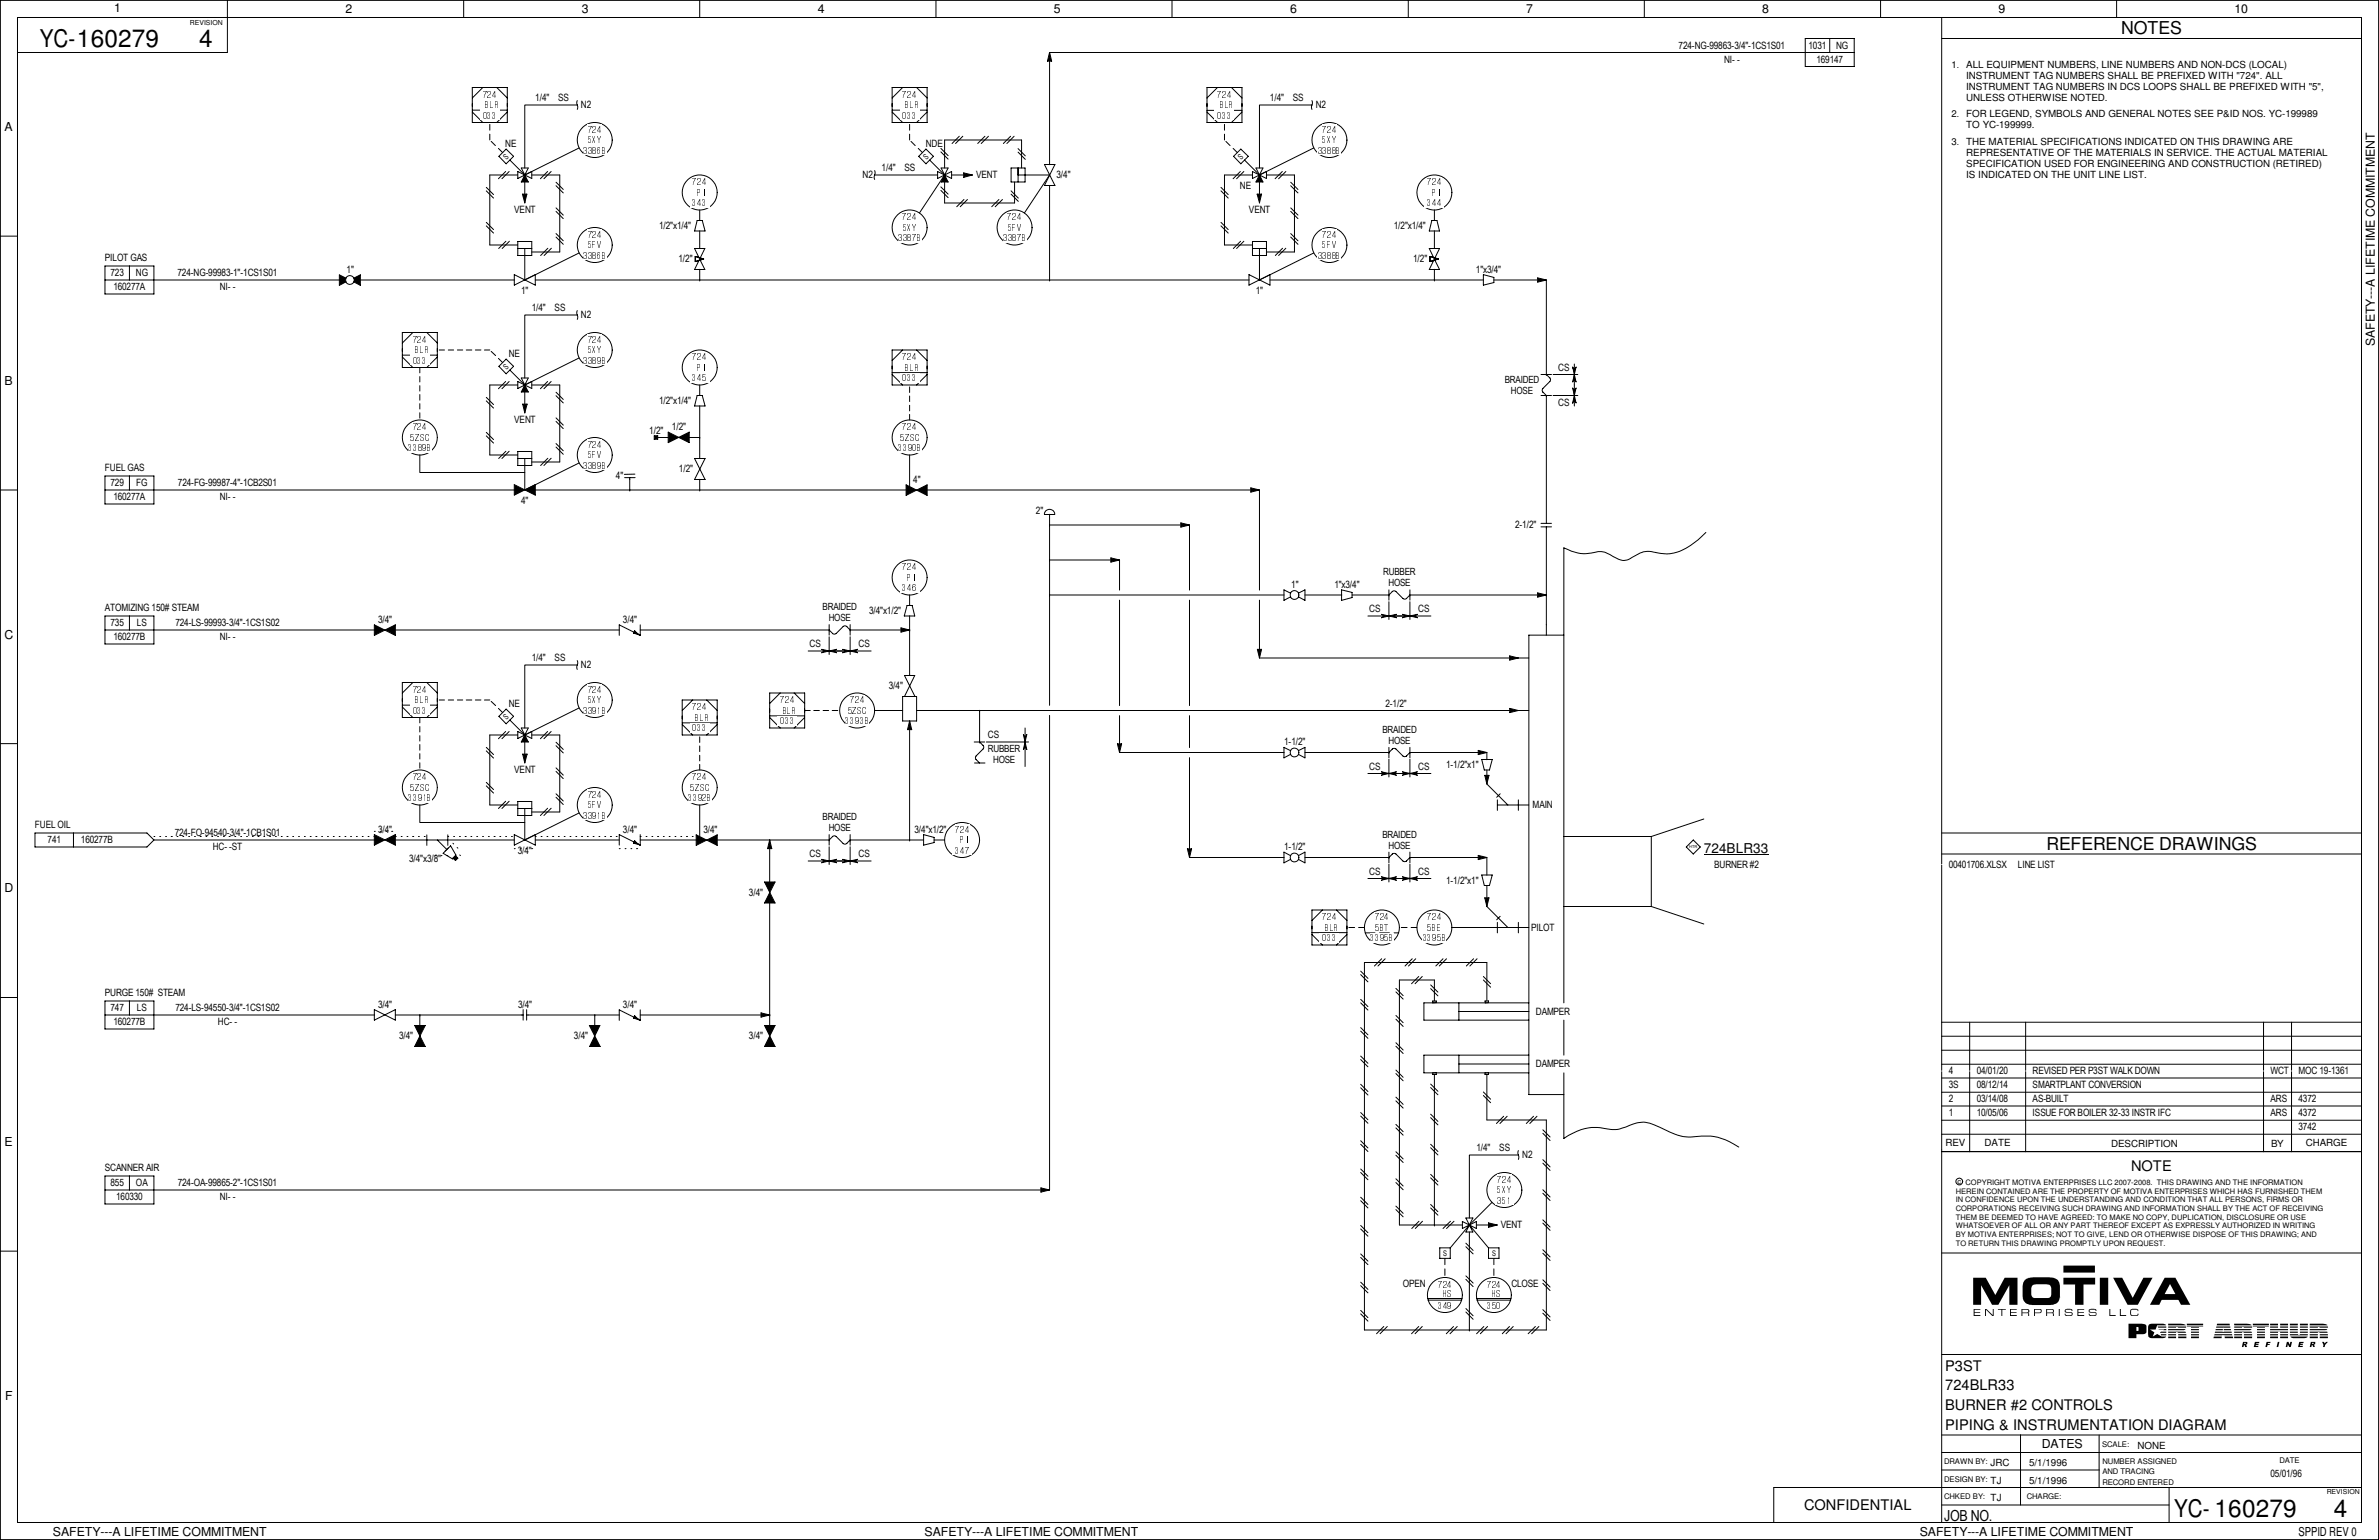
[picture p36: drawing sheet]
<svg xmlns="http://www.w3.org/2000/svg" width="432mm" height="279mm" viewBox="0 0 432 279" stroke-linecap="round" stroke-linejoin="round" font-family="sans-serif">
<defs><g id="words">
<g font-size="4.4">
<text x="7.2" y="8.6">YC-160279</text>
<text x="36.2" y="8.5">4</text>
<text x="394.6" y="275.3">YC- 160279</text>
<text x="423.6" y="275.2">4</text>
</g>
<g font-size="3.2">
<text x="385" y="6.2">NOTES</text>
<text x="371.4" y="154.1">REFERENCE DRAWINGS</text>
</g>
<text font-size="2.8" x="352.9" y="275.9">JOB NO.</text>
<g font-size="2.7">
<text x="386.8" y="212.4">NOTE</text>
<text x="353.1" y="248.7">P3ST</text>
<text x="353.1" y="252.3">724BLR33</text>
<text x="353.1" y="255.8">BURNER #2 CONTROLS</text>
<text x="353.1" y="259.4">PIPING &amp; INSTRUMENTATION DIAGRAM</text>
<text x="327.4" y="274">CONFIDENTIAL</text>
</g>
<text font-size="2.5" x="309.2" y="154.8">724BLR33</text>
<g font-size="2.2">
<text x="20.7" y="2.2">1</text>
<text x="62.7" y="2.4">2</text>
<text x="105.6" y="2.4">3</text>
<text x="148.4" y="2.4">4</text>
<text x="191.3" y="2.4">5</text>
<text x="234.1" y="2.4">6</text>
<text x="277" y="2.4">7</text>
<text x="319.9" y="2.4">8</text>
<text x="362.8" y="2.4">9</text>
<text x="405.6" y="2.4">10</text>
<text x=".8" y="23.8">A</text>
<text x="431" y="62.8" transform="rotate(-90 431 62.8)">SAFETY---A LIFETIME COMMITMENT</text>
<text x=".8" y="69.8">B</text>
<text x=".8" y="115.9">C</text>
<text x=".8" y="161.9">D</text>
<text x=".8" y="207.9">E</text>
<text x=".9" y="254">F</text>
<text x="370.6" y="262.7">DATES</text>
<text x="9.6" y="278.7">SAFETY---A LIFETIME COMMITMENT</text>
<text x="167.8" y="278.7">SAFETY---A LIFETIME COMMITMENT</text>
<text x="348.4" y="278.7">SAFETY---A LIFETIME COMMITMENT</text>
<text x="417.2" y="278.6">SPPID REV 0</text>
</g>
<g font-size="1.8">
<text x="304.7" y="8.9">724-NG-99863-3/4&quot;-1CS1S01</text>
<text x="312.9" y="11.4">NI- -</text>
<text x="328.3" y="8.9">1031</text>
<text x="329.7" y="11.4">169147</text>
<text x="333.2" y="8.9">NG</text>
<text x="356.9" y="12.4">ALL EQUIPMENT NUMBERS, LINE NUMBERS AND NON-DCS (LOCAL)</text>
<text x="356.9" y="14.4">INSTRUMENT TAG NUMBERS SHALL BE PREFIXED WITH &quot;724&quot;. ALL</text>
<text x="356.9" y="16.4">INSTRUMENT TAG NUMBERS IN DCS LOOPS SHALL BE PREFIXED WITH &quot;5&quot;,</text>
<text x="97.2" y="18.4">1/4&quot;</text>
<text x="101.3" y="18.4">SS</text>
<text x="105.5" y="19.7">N2</text>
<text x="230.5" y="18.4">1/4&quot;</text>
<text x="234.7" y="18.4">SS</text>
<text x="238.8" y="19.7">N2</text>
<text x="356.9" y="18.4">UNLESS OTHERWISE NOTED.</text>
<text x="356.9" y="21.3">FOR LEGEND, SYMBOLS AND GENERAL NOTES SEE P&amp;ID NOS. YC-199989</text>
<text x="356.9" y="23.3">TO YC-199999.</text>
<text x="91.7" y="26.7">NE</text>
<text x="168" y="26.7">NDE</text>
<text x="356.9" y="26.4">THE MATERIAL SPECIFICATIONS INDICATED ON THIS DRAWING ARE</text>
<text x="356.9" y="28.4">REPRESENTATIVE OF THE MATERIALS IN SERVICE. THE ACTUAL MATERIAL</text>
<text x="156.5" y="32.4">N2</text>
<text x="160" y="31.1">1/4&quot;</text>
<text x="164.2" y="31.1">SS</text>
<text x="177.2" y="32.4">VENT</text>
<text x="191.8" y="32.4">3/4&quot;</text>
<text x="225" y="34.3">NE</text>
<text x="356.9" y="30.4">SPECIFICATION USED FOR ENGINEERING AND CONSTRUCTION (RETIRED)</text>
<text x="356.9" y="32.3">IS INDICATED ON THE UNIT LINE LIST.</text>
<text x="93.3" y="38.7">VENT</text>
<text x="119.6" y="41.6">1/2&quot;x1/4&quot;</text>
<text x="226.7" y="38.7">VENT</text>
<text x="253" y="41.6">1/2&quot;x1/4&quot;</text>
<text x="19" y="47.4">PILOT GAS</text>
<text x="123.1" y="47.6">1/2&quot;</text>
<text x="256.5" y="47.6">1/2&quot;</text>
<text x="20.1" y="50.2">723</text>
<text x="20.6" y="52.7">160277A</text>
<text x="24.6" y="50.2">NG</text>
<text x="32.2" y="50.2">724-NG-99983-1&quot;-1CS1S01</text>
<text x="39.9" y="52.7">NI- -</text>
<text x="62.9" y="49.5">1&quot;</text>
<text x="94.6" y="53.3">1&quot;</text>
<text x="227.9" y="53.3">1&quot;</text>
<text x="267.9" y="49.5">1&quot;x3/4&quot;</text>
<text x="96.5" y="56.5">1/4&quot;</text>
<text x="100.7" y="56.5">SS</text>
<text x="105.5" y="57.8">N2</text>
<text x="92.3" y="64.8">NE</text>
<text x="273.1" y="69.5">BRAIDED</text>
<text x="274.2" y="71.5">HOSE</text>
<text x="282.8" y="67.3">CS</text>
<text x="93.3" y="76.8">VENT</text>
<text x="119.6" y="73.4">1/2&quot;x1/4&quot;</text>
<text x="282.8" y="73.7">CS</text>
<text x="117.9" y="78.7">1/2&quot;</text>
<text x="122" y="78.1">1/2&quot;</text>
<text x="19" y="85.5">FUEL GAS</text>
<text x="20.1" y="88.3">729</text>
<text x="24.7" y="88.3">FG</text>
<text x="32.3" y="88.3">724-FG-99987-4&quot;-1CB2S01</text>
<text x="111.8" y="87">4&quot;</text>
<text x="123.2" y="85.7">1/2&quot;</text>
<text x="165.7" y="87.6">4&quot;</text>
<text x="20.6" y="90.8">160277A</text>
<text x="39.9" y="90.8">NI- -</text>
<text x="94.6" y="91.4">4&quot;</text>
<text x="188" y="93.3">2&quot;</text>
<text x="275" y="95.9">2-1/2&quot;</text>
<text x="234.4" y="106.7">1&quot;</text>
<text x="242.2" y="106.7">1&quot;x3/4&quot;</text>
<text x="251.1" y="104.4">RUBBER</text>
<text x="252" y="106.4">HOSE</text>
<text x="19.1" y="110.9">ATOMIZING 150# STEAM</text>
<text x="20.1" y="113.7">735</text>
<text x="24.8" y="113.7">LS</text>
<text x="31.8" y="113.7">724-LS-99993-3/4&quot;-1CS1S02</text>
<text x="68.6" y="113">3/4&quot;</text>
<text x="113.1" y="113">3/4&quot;</text>
<text x="149.3" y="110.7">BRAIDED</text>
<text x="150.4" y="112.7">HOSE</text>
<text x="157.7" y="111.5">3/4&quot;x1/2&quot;</text>
<text x="248.5" y="111.1">CS</text>
<text x="257.4" y="111.1">CS</text>
<text x="20.6" y="116.2">160277B</text>
<text x="39.9" y="116.2">NI- -</text>
<text x="146.9" y="117.5">CS</text>
<text x="155.8" y="117.5">CS</text>
<text x="96.5" y="120">1/4&quot;</text>
<text x="100.7" y="120">SS</text>
<text x="105.5" y="121.3">N2</text>
<text x="161.3" y="125.1">3/4&quot;</text>
<text x="92.3" y="128.3">NE</text>
<text x="251.5" y="128.3">2-1/2&quot;</text>
<text x="179.3" y="136.4">RUBBER</text>
<text x="179.3" y="134">CS</text>
<text x="233.1" y="135.3">1-1/2&quot;</text>
<text x="250.9" y="133">BRAIDED</text>
<text x="252" y="135">HOSE</text>
<text x="93.3" y="140.3">VENT</text>
<text x="180.3" y="138.5">HOSE</text>
<text x="248.5" y="139.7">CS</text>
<text x="257.4" y="139.7">CS</text>
<text x="262.5" y="139.4">1-1/2&quot;x1&quot;</text>
<text x="149.3" y="148.8">BRAIDED</text>
<text x="278.2" y="146.7">MAIN</text>
<text x="6.3" y="150.3">FUEL OIL</text>
<text x="8.6" y="153">741</text>
<text x="14.7" y="153">160277B</text>
<text x="31.7" y="151.8">724-FO-94540-3/4&quot;-1CB1S01</text>
<text x="38.6" y="154.3">HC- -ST</text>
<text x="68.6" y="151.1">3/4&quot;</text>
<text x="94" y="154.9">3/4&quot;</text>
<text x="113.1" y="151.1">3/4&quot;</text>
<text x="127.7" y="151.1">3/4&quot;</text>
<text x="146.9" y="155.6">CS</text>
<text x="150.4" y="150.8">HOSE</text>
<text x="155.8" y="155.6">CS</text>
<text x="166" y="151.1">3/4&quot;x1/2&quot;</text>
<text x="233.1" y="154.3">1-1/2&quot;</text>
<text x="250.9" y="152">BRAIDED</text>
<text x="252" y="154">HOSE</text>
<text x="74.3" y="156.3">3/4&quot;x3/8&quot;</text>
<text x="248.5" y="158.7">CS</text>
<text x="257.4" y="158.7">CS</text>
<text x="262.5" y="160.4">1-1/2&quot;x1&quot;</text>
<text x="311.1" y="157.5">BURNER #2</text>
<text x="353.7" y="157.5">00401706.XLSX</text>
<text x="366.3" y="157.5">LINE LIST</text>
<text x="135.9" y="162.6">3/4&quot;</text>
<text x="277.9" y="168.9">PILOT</text>
<text x="19" y="180.8">PURGE 150# STEAM</text>
<text x="20.1" y="183.5">747</text>
<text x="24.8" y="183.5">LS</text>
<text x="31.8" y="183.5">724-LS-94550-3/4&quot;-1CS1S02</text>
<text x="68.6" y="182.9">3/4&quot;</text>
<text x="94" y="182.9">3/4&quot;</text>
<text x="113.1" y="182.9">3/4&quot;</text>
<text x="278.8" y="184.1">DAMPER</text>
<text x="20.6" y="186.1">160277B</text>
<text x="39.5" y="186.1">HC- -</text>
<text x="72.4" y="188.6">3/4&quot;</text>
<text x="104.2" y="188.6">3/4&quot;</text>
<text x="135.9" y="188.6">3/4&quot;</text>
<text x="278.8" y="193.7">DAMPER</text>
<text x="353.7" y="197.5">3S</text>
<text x="353.7" y="194.9">4</text>
<text x="358.8" y="197.5">08/12/14</text>
<text x="358.8" y="194.9">04/01/20</text>
<text x="368.9" y="197.5">SMARTPLANT CONVERSION</text>
<text x="368.9" y="194.9">REVISED PER P3ST WALK DOWN</text>
<text x="412.1" y="194.9">WCT</text>
<text x="417.2" y="194.9">MOC 19-1361</text>
<text x="353.7" y="200">2</text>
<text x="353.7" y="202.6">1</text>
<text x="358.8" y="200">03/14/08</text>
<text x="358.8" y="202.6">10/05/06</text>
<text x="368.9" y="200">AS-BUILT</text>
<text x="368.9" y="202.6">ISSUE FOR BOILER 32-33 INSTR IFC</text>
<text x="412.1" y="200">ARS</text>
<text x="412.1" y="202.6">ARS</text>
<text x="417.2" y="200">4372</text>
<text x="417.2" y="202.6">4372</text>
<text x="268" y="208.9">1/4&quot;</text>
<text x="272.1" y="208.9">SS</text>
<text x="353.1" y="208">REV</text>
<text x="360.2" y="207.9">DATE</text>
<text x="383.2" y="208">DESCRIPTION</text>
<text x="412.2" y="208">BY</text>
<text x="417.2" y="205.1">3742</text>
<text x="418.5" y="208">CHARGE</text>
<text x="19" y="212.5">SCANNER AIR</text>
<text x="20.1" y="215.3">855</text>
<text x="24.7" y="215.3">OA</text>
<text x="32.3" y="215.3">724-OA-99865-2&quot;-1CS1S01</text>
<text x="276.3" y="210.2">N2</text>
<text x="21.1" y="217.8">160330</text>
<text x="39.9" y="217.8">NI- -</text>
<text x="272.4" y="222.9">VENT</text>
<text x="254.6" y="233.5">OPEN</text>
<text x="274.3" y="233.5">CLOSE</text>
<text x="388" y="262.8">NONE</text>
<text x="361.3" y="266">JRC</text>
<text x="361.3" y="269.2">TJ</text>
<text x="368.3" y="266">5/1/1996</text>
<text x="368.3" y="269.2">5/1/1996</text>
<text x="412.1" y="268">05/01/96</text>
<text x="361.3" y="272.4">TJ</text>
</g>
<g font-size="1.7">
<text x="87.6" y="17.8">724</text>
<text x="163.8" y="17.8">724</text>
<text x="220.9" y="17.8">724</text>
<text x="354.2" y="12.4">1.</text>
<text x="87.6" y="21.6">033</text>
<text x="88.1" y="19.7">BLR</text>
<text x="163.8" y="21.6">033</text>
<text x="164.3" y="19.7">BLR</text>
<text x="220.9" y="21.6">033</text>
<text x="221.4" y="19.7">BLR</text>
<text x="354.2" y="21.3">2.</text>
<text x="105.8" y="27.9">3386B</text>
<text x="106.6" y="24.1">724</text>
<text x="106.7" y="26">5XY</text>
<text x="239.2" y="27.9">3388B</text>
<text x="240" y="24.1">724</text>
<text x="240" y="26">5XY</text>
<text x="354.2" y="26.3">3.</text>
<text x="125.7" y="33.7">724</text>
<text x="126.6" y="35.6">PI</text>
<text x="259" y="33.7">724</text>
<text x="259.9" y="35.6">PI</text>
<text x="125.7" y="37.5">343</text>
<text x="163.8" y="40">724</text>
<text x="163.8" y="41.9">5XY</text>
<text x="182.8" y="40">724</text>
<text x="182.9" y="41.9">5FV</text>
<text x="259" y="37.5">344</text>
<text x="105.8" y="46.9">3386B</text>
<text x="106.6" y="43.2">724</text>
<text x="106.7" y="45">5FV</text>
<text x="163" y="43.8">3387B</text>
<text x="182" y="43.8">3387B</text>
<text x="239.2" y="46.9">3388B</text>
<text x="240" y="43.2">724</text>
<text x="240" y="45">5FV</text>
<text x="74.9" y="62.2">724</text>
<text x="75.4" y="64.1">BLR</text>
<text x="105.8" y="66">3389B</text>
<text x="106.6" y="62.2">724</text>
<text x="106.7" y="64.1">5XY</text>
<text x="125.7" y="65.4">724</text>
<text x="163.8" y="65.4">724</text>
<text x="74.9" y="66">033</text>
<text x="125.7" y="69.2">345</text>
<text x="126.6" y="67.3">PI</text>
<text x="163.8" y="69.2">033</text>
<text x="164.3" y="67.3">BLR</text>
<text x="74" y="81.9">3389B</text>
<text x="74.5" y="80">5ZSC</text>
<text x="74.9" y="78.1">724</text>
<text x="106.6" y="81.3">724</text>
<text x="106.7" y="83.1">5FV</text>
<text x="162.9" y="81.9">3390B</text>
<text x="163.4" y="80">5ZSC</text>
<text x="163.8" y="78.1">724</text>
<text x="105.8" y="85">3389B</text>
<text x="163.8" y="103.5">724</text>
<text x="163.8" y="107.3">346</text>
<text x="164.7" y="105.4">PI</text>
<text x="74.9" y="125.7">724</text>
<text x="106.6" y="125.7">724</text>
<text x="74.9" y="129.5">033</text>
<text x="75.4" y="127.6">BLR</text>
<text x="105.8" y="129.5">3391B</text>
<text x="106.7" y="127.6">5XY</text>
<text x="125.7" y="128.9">724</text>
<text x="126.2" y="130.8">BLR</text>
<text x="141.6" y="127.6">724</text>
<text x="141.6" y="131.4">033</text>
<text x="142" y="129.5">BLR</text>
<text x="153.4" y="131.4">3393B</text>
<text x="153.8" y="129.5">5ZSC</text>
<text x="154.3" y="127.6">724</text>
<text x="125.7" y="132.7">033</text>
<text x="74.5" y="143.5">5ZSC</text>
<text x="74.9" y="141.6">724</text>
<text x="125.3" y="143.5">5ZSC</text>
<text x="125.7" y="141.6">724</text>
<text x="74" y="145.4">3391B</text>
<text x="105.8" y="148.5">3391B</text>
<text x="106.6" y="144.8">724</text>
<text x="106.7" y="146.6">5FV</text>
<text x="124.8" y="145.4">3392B</text>
<text x="173.3" y="151.1">724</text>
<text x="173.3" y="154.9">347</text>
<text x="174.2" y="153">PI</text>
<text x="240" y="167">724</text>
<text x="249.5" y="167">724</text>
<text x="259" y="167">724</text>
<text x="240" y="170.8">033</text>
<text x="240.5" y="168.9">BLR</text>
<text x="248.7" y="170.8">3395B</text>
<text x="249.5" y="168.9">5BT</text>
<text x="258.2" y="170.8">3395B</text>
<text x="259" y="168.9">5BE</text>
<text x="271.7" y="214.6">724</text>
<text x="271.8" y="218.4">351</text>
<text x="271.8" y="216.5">5XY</text>
<text x="260.9" y="233.7">724</text>
<text x="269.8" y="233.7">724</text>
<text x="260.9" y="237.5">349</text>
<text x="261.8" y="235.3">HS</text>
<text x="269.8" y="237.5">350</text>
<text x="270.7" y="235.3">HS</text>
</g>
<g font-size="1.4">
<text x="91.9" y="29" transform="rotate(-45 91.9 29)">S</text>
<text x="168.1" y="29" transform="rotate(-45 168.1 29)">S</text>
<text x="225.3" y="29" transform="rotate(-45 225.3 29)">S</text>
<text x="91.9" y="67.1" transform="rotate(-45 91.9 67.1)">S</text>
<text x="91.9" y="130.6" transform="rotate(-45 91.9 130.6)">S</text>
<text x="355.3" y="214.8">c COPYRIGHT MOTIVA ENTERPRISES LLC 2007-2008. THIS DRAWING AND THE INFORMATION</text>
<text x="355" y="216.6">HEREIN CONTAINED ARE THE PROPERTY OF MOTIVA ENTERPRISES WHICH HAS FURNISHED THEM</text>
<text x="355" y="218.1">IN CONFIDENCE UPON THE UNDERSTANDING AND CONDITION THAT ALL PERSONS, FIRMS OR</text>
<text x="355" y="219.7">CORPORATIONS RECEIVING SUCH DRAWING AND INFORMATION SHALL BY THE ACT OF RECEIVING</text>
<text x="355" y="221.3">THEM BE DEEMED TO HAVE AGREED: TO MAKE NO COPY, DUPLICATION, DISCLOSURE OR USE</text>
<text x="262" y="227.8">S</text>
<text x="270.8" y="227.8">S</text>
<text x="355" y="222.9">WHATSOEVER OF ALL OR ANY PART THEREOF EXCEPT AS EXPRESSLY AUTHORIZED IN WRITING</text>
<text x="355" y="224.5">BY MOTIVA ENTERPRISES; NOT TO GIVE, LEND OR OTHERWISE DISPOSE OF THIS DRAWING; AND</text>
<text x="355" y="226.1">TO RETURN THIS DRAWING PROMPTLY UPON REQUEST.</text>
<text x="381.6" y="262.6">SCALE:</text>
<text x="352.9" y="265.7">DRAWN BY:</text>
<text x="352.9" y="268.9">DESIGN BY:</text>
<text x="381.6" y="267.5">AND TRACING</text>
<text x="381.6" y="269.4">RECORD ENTERED</text>
<text x="381.6" y="265.6">NUMBER ASSIGNED</text>
<text x="413.7" y="265.4">DATE</text>
<text x="352.9" y="272">CHKED BY:</text>
<text x="367.9" y="272">CHARGE:</text>
</g>
<g font-size="1.3">
<text x="34.5" y="4.5">REVISION</text>
<text x="422.3" y="271.1">REVISION</text>
</g>
<text font-size=".7" x="306.6" y="153.9">HTR</text>
</g></defs>
<g fill="none" stroke="#000" stroke-width=".18">
<path d="M91.9 27.1l1.3 1.3-1.3 1.3-1.3-1.3zM92.5 29l2.7 2.7M94 31.1v1.3l2.5-1.3v1.3zM94.6 30.5h1.3l-1.3 2.5h1.3zM168.1 27.1l1.3 1.3-1.3 1.3-1.3-1.3zM168.7 29l2.7 2.7M170.2 31.1v1.3l2.5-1.3v1.3zM170.8 30.5h1.3l-1.3 2.5h1.3zM225.2 27.1l1.4 1.3-1.4 1.3-1.3-1.3zM225.9 29l2.7 2.7M227.3 31.1v1.3l2.6-1.3v1.3zM228 30.5h1.2l-1.2 2.5h1.2z"/>
<path d="M226.7 49.8v1.9l3.8-1.9v1.9zM227.3 43.8h2.6v2.6h-2.6zM227.3 45.1h2.6M228.6 45.1v5.7M275.6 119.4h1.9M280.7 113.3v1.9M275.6 128.9h1.9M275.6 146h1.9M307.3 152.4l1.3 1.3-1.3 1.2-1.2-1.2zM309.2 155.1h11.8M275.6 168.3h1.9M260.1 181.6h.6v.3h-.6z"/>
<path d="M260.1 194.6h.6v.3h-.6zM269.5 194.6h.7v.3h-.7zM269.5 181.6h.7v.3h-.6z"/>
<circle cx="260.3" cy="34.9" r="3.2"/>
</g>
<path d="M309.9 156.8h1.3M310.5 156.2v1.3" fill="none" stroke="#fff" stroke-width=".18"/>
<path d="M95.2 31.7l.7 1.3h-1.3zM171.4 31.7l.7 1.3h-1.3zM228.6 31.7l.6 1.3h-1.2z" fill="#000"/>
<g fill="#fff">
<path d="M259 32.1h2.7v1.8h-2.7z" fill-rule="evenodd"/>
<path d="M258.6 35.9h3.5v1.8h-3.5z" fill-rule="evenodd"/>
<path d="M259 34h2.7v1.8h-2.7z" fill-rule="evenodd"/>
</g>
<circle cx="127" cy="34.9" r="3.2" fill="none" stroke="#000" stroke-width=".18"/>
<g fill="#fff">
<path d="M125.7 32.1h2.6v1.8h-2.6z" fill-rule="evenodd"/>
<path d="M125.3 35.9h3.4v1.8h-3.4z" fill-rule="evenodd"/>
<path d="M125.7 34h2.6v1.8h-2.6z" fill-rule="evenodd"/>
</g>
<circle cx="76.2" cy="79.4" r="3.2" fill="none" stroke="#000" stroke-width=".18"/>
<g fill="#fff">
<path d="M74.9 76.6h2.6v1.8h-2.6z" fill-rule="evenodd"/>
<path d="M74 80.4h4.4v1.8h-4.4z" fill-rule="evenodd"/>
<path d="M74.5 78.5h3.4v1.8h-3.4z" fill-rule="evenodd"/>
</g>
<circle cx="127" cy="66.7" r="3.2" fill="none" stroke="#000" stroke-width=".18"/>
<g fill="#fff">
<path d="M125.7 63.9h2.6v1.8h-2.6z" fill-rule="evenodd"/>
<path d="M125.3 67.7h3.4v1.8h-3.4z" fill-rule="evenodd"/>
<path d="M125.7 65.8h2.6v1.8h-2.6z" fill-rule="evenodd"/>
</g>
<g fill="none" stroke="#000" stroke-width=".18">
<path d="M261.3 226.4h1.9v1.9h-1.9zM263.2 226.4l3.5-4.2 3.5 4.2M265.4 221.6v1.3l2.6-1.3v1.3zM266.1 221h1.2l-1.2 2.5h1.2zM270.2 226.4h1.9v1.9h-1.9z"/>
<circle cx="260.3" cy="168.3" r="3.2"/>
</g>
<g fill="#fff">
<path d="M259 165.5h2.7v1.8h-2.7z" fill-rule="evenodd"/>
<path d="M258.2 169.3h4.3v1.8h-4.3z" fill-rule="evenodd"/>
<path d="M259 167.4h2.7v1.8h-2.7z" fill-rule="evenodd"/>
</g>
<g fill="none" stroke="#000" stroke-width=".18">
<path d="M93.3 49.8v1.9l3.9-1.9v1.9zM94 45.1h2.5M94 43.8h2.5v2.6h-2.5zM95.2 45.1v5.7"/>
<circle cx="76.2" cy="142.9" r="3.2"/>
</g>
<g fill="#fff">
<path d="M74.9 140.1h2.6v1.8h-2.6z" fill-rule="evenodd"/>
<path d="M74 143.9h4.4v1.8h-4.4z" fill-rule="evenodd"/>
<path d="M74.5 142h3.4v1.8h-3.4z" fill-rule="evenodd"/>
</g>
<g fill="none" stroke="#000" stroke-width=".18">
<path d="M183.5 30.5h2.6v2.5h-2.6zM184.8 31.7h5.7M184.8 30.5v2.5M189.6 29.8h1.9l-1.9 3.9h1.9zM94 83.2h2.5M94 81.9h2.5v2.6h-2.5zM95.2 83.2v5.7M93.3 151.4v1.9l3.9-1.9v1.9zM94 145.4h2.5v2.6h-2.5zM94 146.7h2.5M95.2 146.7v5.7M259.2 235.6h6.1"/>
<path d="M259.2 235.9h6.1M268.1 235.6h6.1M268.1 235.9h6.1"/>
<circle cx="174.6" cy="152.4" r="3.2"/>
<circle cx="262.2" cy="235" r="3.2"/>
<circle cx="271.1" cy="235" r="3.2"/>
</g>
<g fill="#fff">
<path d="M173.3 149.6h2.6v1.8h-2.6z" fill-rule="evenodd"/>
<path d="M172.9 153.4h3.5v1.8h-3.5z" fill-rule="evenodd"/>
<path d="M173.3 151.5h2.6v1.8h-2.6z" fill-rule="evenodd"/>
</g>
<circle cx="127" cy="142.9" r="3.2" fill="none" stroke="#000" stroke-width=".18"/>
<g fill="#fff">
<path d="M125.7 140.1h2.6v1.8h-2.6z" fill-rule="evenodd"/>
<path d="M124.8 143.9h4.4v1.8h-4.4z" fill-rule="evenodd"/>
<path d="M125.3 142h3.4v1.8h-3.4z" fill-rule="evenodd"/>
</g>
<circle cx="165.1" cy="104.8" r="3.2" fill="none" stroke="#000" stroke-width=".18"/>
<g fill="#fff">
<path d="M163.8 102h2.6v1.8h-2.6z" fill-rule="evenodd"/>
<path d="M163.4 105.8h3.4v1.8h-3.4z" fill-rule="evenodd"/>
<path d="M163.8 103.9h2.6v1.8h-2.6z" fill-rule="evenodd"/>
</g>
<path d="M85.7 15.9h6.4v6.3h-6.4zM85.7 20h6.4M87.6 15.9l-1.9 1.9M90.2 15.9l1.9 1.9M85.7 20.3l1.9 1.9M92.1 20.3l-1.9 1.9" fill="none" stroke="#000" stroke-width=".18"/>
<g fill="#fff">
<path d="M87.6 16.3h2.6v1.7h-2.6z" fill-rule="evenodd"/>
<path d="M87.2 20.1h3.4v1.7h-3.4z" fill-rule="evenodd"/>
<path d="M87.2 18.2h3.4v1.7h-3.4z" fill-rule="evenodd"/>
</g>
<path d="M161.9 15.9h6.4v6.3h-6.4zM161.9 20h6.4M163.8 15.9l-1.9 1.9M166.4 15.9l1.9 1.9M161.9 20.3l1.9 1.9M168.3 20.3l-1.9 1.9" fill="none" stroke="#000" stroke-width=".18"/>
<g fill="#fff">
<path d="M163.8 16.3h2.6v1.7h-2.6z" fill-rule="evenodd"/>
<path d="M163.4 20.1h3.4v1.7h-3.4z" fill-rule="evenodd"/>
<path d="M163.4 18.2h3.4v1.7h-3.4z" fill-rule="evenodd"/>
</g>
<path d="M73 64.8l1.9 1.9M73 60.3h6.4v6.4h-6.4zM73 64.4h6.4M74.9 60.3l-1.9 1.9M77.5 60.3l1.9 1.9M79.4 64.8l-1.9 1.9" fill="none" stroke="#000" stroke-width=".18"/>
<g fill="#fff">
<path d="M74.9 60.7h2.6v1.8h-2.6z" fill-rule="evenodd"/>
<path d="M74.5 64.5h3.4v1.8h-3.4z" fill-rule="evenodd"/>
<path d="M74.5 62.6h3.4v1.8h-3.4z" fill-rule="evenodd"/>
</g>
<path d="M238.1 169.5l1.9 1.9M238.1 165.1h6.4v6.3h-6.4zM238.1 169.2h6.4M240 165.1l-1.9 1.9M242.6 165.1l1.9 1.9M244.5 169.5l-1.9 1.9" fill="none" stroke="#000" stroke-width=".18"/>
<g fill="#fff">
<path d="M240 165.5h2.6v1.8h-2.6z" fill-rule="evenodd"/>
<path d="M239.6 169.3h3.4v1.8h-3.4z" fill-rule="evenodd"/>
<path d="M239.6 167.4h3.4v1.8h-3.4z" fill-rule="evenodd"/>
</g>
<path d="M73 128.3l1.9 1.9M73 123.8h6.4v6.4h-6.4zM73 127.9h6.4M74.9 123.8l-1.9 1.9M77.5 123.8l1.9 1.9M79.4 128.3l-1.9 1.9" fill="none" stroke="#000" stroke-width=".18"/>
<g fill="#fff">
<path d="M74.9 124.2h2.6v1.8h-2.6z" fill-rule="evenodd"/>
<path d="M74.5 128h3.4v1.8h-3.4z" fill-rule="evenodd"/>
<path d="M74.5 126.1h3.4v1.8h-3.4z" fill-rule="evenodd"/>
</g>
<path d="M123.8 131.4l1.9 1.9M123.8 127h6.4v6.3h-6.4zM123.8 131.1h6.4M125.7 127l-1.9 1.9M128.3 127l1.9 1.9M130.2 131.4l-1.9 1.9" fill="none" stroke="#000" stroke-width=".18"/>
<g fill="#fff">
<path d="M125.7 127.4h2.6v1.8h-2.6z" fill-rule="evenodd"/>
<path d="M125.3 131.2h3.4v1.8h-3.4z" fill-rule="evenodd"/>
<path d="M125.3 129.3h3.4v1.8h-3.4z" fill-rule="evenodd"/>
</g>
<path d="M161.9 67.9l1.9 1.9M161.9 63.5h6.4v6.3h-6.4zM161.9 67.6h6.4M163.8 63.5l-1.9 1.9M166.4 63.5l1.9 1.9M168.3 67.9l-1.9 1.9" fill="none" stroke="#000" stroke-width=".18"/>
<g fill="#fff">
<path d="M163.8 63.9h2.6v1.8h-2.6z" fill-rule="evenodd"/>
<path d="M163.4 67.7h3.4v1.8h-3.4z" fill-rule="evenodd"/>
<path d="M163.4 65.8h3.4v1.8h-3.4z" fill-rule="evenodd"/>
</g>
<g fill="none" stroke="#000" stroke-width=".18">
<path d="M247.8 169.2h1.8M250.4 169.2h1.8M253 169.2h.9"/>
<circle cx="250.8" cy="168.3" r="3.2"/>
</g>
<g fill="#fff">
<path d="M249.5 165.5h2.6v1.8h-2.6z" fill-rule="evenodd"/>
<path d="M248.7 169.3h4.3v1.8h-4.3z" fill-rule="evenodd"/>
<path d="M249.5 167.4h2.6v1.8h-2.6z" fill-rule="evenodd"/>
</g>
<circle cx="165.1" cy="79.4" r="3.2" fill="none" stroke="#000" stroke-width=".18"/>
<g fill="#fff">
<path d="M163.8 76.6h2.6v1.8h-2.6z" fill-rule="evenodd"/>
<path d="M162.9 80.4h4.4v1.8h-4.4z" fill-rule="evenodd"/>
<path d="M163.4 78.5h3.4v1.8h-3.4z" fill-rule="evenodd"/>
</g>
<path d="M219.1 15.9h6.3v6.3h-6.3zM221 15.9l-1.9 1.9M223.5 15.9l1.9 1.9M219.1 20.3l1.9 1.9M219.1 20h6.3M225.4 20.3l-1.9 1.9" fill="none" stroke="#000" stroke-width=".18"/>
<g fill="#fff">
<path d="M220.9 16.3h2.7v1.7h-2.7z" fill-rule="evenodd"/>
<path d="M220.5 20.1h3.5v1.7h-3.5z" fill-rule="evenodd"/>
<path d="M220.5 18.2h3.5v1.7h-3.5z" fill-rule="evenodd"/>
</g>
<g fill="none" stroke="#000" stroke-width=".18">
<path d="M91.9 65.2l1.3 1.3-1.3 1.3-1.3-1.3zM92.5 67.1l2.7 2.7M94 69.2v1.3l2.5-1.3v1.3zM94.6 68.6h1.3l-1.3 2.5h1.3zM91.9 128.7l1.3 1.3-1.3 1.3-1.3-1.3zM92.5 130.6l2.7 2.7M94 132.7v1.3l2.5-1.3v1.3zM94.6 132.1h1.3l-1.3 2.5h1.3zM139.7 125.7h6.3v6.4h-6.3zM139.7 130.2l1.9 1.9M139.7 129.9h6.3M141.6 125.7l-1.9 1.9"/>
<path d="M144.1 125.7l1.9 1.9M146 130.2l-1.9 1.9M163.8 126.4h2.6v4.4h-2.6z"/>
</g>
<path d="M95.2 69.8l.7 1.3h-1.3zM95.2 133.3l.7 1.3h-1.3z" fill="#000"/>
<g fill="#fff">
<path d="M141.6 126.1h2.6v1.8h-2.6z" fill-rule="evenodd"/>
<path d="M141.1 129.9h3.5v1.8h-3.5z" fill-rule="evenodd"/>
<path d="M141.1 128h3.5v1.8h-3.5z" fill-rule="evenodd"/>
</g>
<circle cx="155.6" cy="128.9" r="3.2" fill="none" stroke="#000" stroke-width=".18"/>
<g fill="#fff">
<path d="M154.3 126.1h2.6v1.8h-2.6z" fill-rule="evenodd"/>
<path d="M153.4 129.9h4.3v1.8h-4.3z" fill-rule="evenodd"/>
<path d="M153.8 128h3.5v1.8h-3.5z" fill-rule="evenodd"/>
</g>
<g fill="#000">
<path d="M94.8 35.2h.8l-.4 1.6zM174.9 31.4l1.6 .3-1.6 .5zM228.2 35.2h.8l-.4 1.6zM94.9 73.3h.8l-.5 1.6zM121.3 78.4l1.9 1-1.9 .9zM123.2 79.4l1.9-1v1.9zM67.9 113.4l1.9 .9-1.9 1zM69.8 114.3l2-.9v1.9zM94.9 136.8h.8l-.5 1.6zM67.9 151.4l1.9 1-1.9 .9zM69.8 152.4l2-1v1.9zM139.7 152.4l.4 1.6h-.8z"/>
<path d="M139.7 161.9l1 1.9h-1.9zM138.8 160h1.9l-1 1.9zM75.3 186.1h1.9l-1 1.9zM76.2 188l1 1.9h-1.9zM107 186.1h1.9l-1 1.9zM107.9 188l1 1.9h-1.9zM139.7 188l1 1.9h-1.9zM138.8 186.1h1.9l-1 1.9zM270.2 221.9l1.5 .3-1.5 .5z"/>
<path d="M118.7 79.1l.7-.1v.7h-.7z" fill-rule="evenodd"/>
<path d="M285.7 71.8l.3 1.3-.3-.4-.2 .4z" fill-rule="evenodd"/>
<path d="M285.5 70.4l.2 .4 .3-.4-.3 1.4z" fill-rule="evenodd"/>
<path d="M285.7 67.9l.3 1.4-.3-.4-.2 .4z" fill-rule="evenodd"/>
<path d="M285.5 66.6l.2 .4 .3-.4-.3 1.3z" fill-rule="evenodd"/>
<path d="M186.1 134.6l.3 1.3-.3-.3-.3 .3z" fill-rule="evenodd"/>
<path d="M185.8 133.3l.3 .4 .3-.4-.3 1.3z" fill-rule="evenodd"/>
<path d="M82.2 155.7l.5-.5 .4 .5-.4 .4z" fill-rule="evenodd"/>
</g>
<g fill="none" stroke="#000" stroke-width=".18">
<path d="M104.8 19h-9.6v11.5M238.1 19h-9.5v11.5M327.7 9.5h-137.2v20.4M88.3 34.6l1.3 1.3M88.3 34l1.3 1.3M88.9 22.6v1M88.9 24.3v1.1M89.2 25.7l.7 .7M90.5 26.9l.7 .8M91.8 31.1l-1.3 1.3M92.4 31.1l-1.3 1.3M94 31.7h-5.1v12.7h5.1"/>
<path d="M94.8 35.2h.8l-.4 1.6zM95.2 33v3.8M96.5 31.7h5.1v14h-5.1M99.4 31.1l-1.3 1.3M100 31.1l-1.3 1.3M100.9 37.7l1.3 1.3M100.9 38.4l1.3 1.3M100.9 33.1l1.3 1.3M100.9 33.7l1.3 1.3M127 38.1v1.9M158.7 30.9v.8M158.7 31.7v.9"/>
<path d="M158.7 31.7h11.5M165.1 22.6v1M165.1 24.3v1.1M165.4 25.7l.7 .7M166.7 26.9l.7 .8M170.8 33.9l1.3 1.3M170.8 34.5l1.3 1.4M170.8 26.9l1.3 1.3M170.8 27.6l1.3 1.3M171.4 33v3.8h12.7v-3.8M171.4 30.5v-5.1h14v5.1M172.7 31.7h3.8"/>
<path d="M174.1 24.7l-1.3 1.3M174.8 24.7l-1.4 1.3M174.9 31.4l1.6 .3-1.6 .5zM175 36.2l-1.3 1.3M175.6 36.2l-1.3 1.3M178.8 24.7l-1.3 1.3M179.4 24.7l-1.3 1.3M181.3 36.2l-1.3 1.3M181.9 36.2l-1.3 1.3M183.4 24.7l-1.3 1.3M183.5 35.2l1.3 1.3M183.5 34.6l1.3 1.3"/>
<path d="M184.1 24.7l-1.3 1.3M184.8 27.6l1.3 1.3M184.8 27l1.3 1.3M190.5 33.7v17.1M221.6 34.6l1.3 1.3M221.6 34l1.3 1.3M222.2 22.6v1M222.2 24.3v1.1M222.5 25.7l.8 .7M223.8 26.9l.8 .8M225.1 31.1l-1.3 1.3M225.8 31.1l-1.3 1.3"/>
<path d="M227.3 31.7h-5.1v12.7h5.1M228.2 35.2h.8l-.4 1.6zM228.6 33v3.8M229.9 31.7h5v14h-5M232.7 31.1l-1.3 1.3M233.4 31.1l-1.3 1.3M234.3 37.7l1.3 1.3M234.3 38.4l1.3 1.3M234.3 33.1l1.3 1.3M234.3 33.7l1.3 1.3M260.3 38.1v1.9M19 48.3h8.9v5h-8.9z"/>
<path d="M19 50.8h42.6M23.5 48.3v2.5M65.4 50.8h28M88.3 41l1.3 1.3M88.3 40.3l1.3 1.4M91.8 43.8l-1.3 1.3M92.5 43.8l-1.4 1.3M97.2 50.8h129.5M99.4 45l-1.3 1.4M100.1 45l-1.3 1.4M100.9 42.4l1.3 1.3M100.9 43l1.3 1.3"/>
<path d="M104.8 57.1h-9.6v11.5M126.1 45.1h1.8l-1.8 3.8h1.8zM126.2 46.5l1.5 .5-1.5 .5zM126.5 40h1l.5 1.9h-1.9zM127 50.8h.1M127 41.9v3.2M127 48.9v1.9M190.5 50.8h.1M221.6 41l1.3 1.3M221.6 40.3l1.3 1.4M225.2 43.8l-1.3 1.3M225.8 43.8l-1.3 1.3"/>
<path d="M230.5 50.8h38.8M232.8 45l-1.3 1.4M233.4 45l-1.3 1.4M234.3 42.4l1.3 1.3M234.3 43l1.3 1.3M259.4 45.1h1.9l-1.9 3.8h1.9zM259.5 46.5l1.6 .5-1.6 .5zM259.9 40h.9l.5 1.9h-1.9zM260.3 50.8h.1M260.3 41.9v3.2M260.3 48.9v1.9M269.2 49.8l1.9 .5v1l-1.9 .4z"/>
<path d="M76.2 66.7v.9M76.2 68.3v1M76.2 70v1M76.2 71.6v1M76.2 73.2v1M76.2 74.9v1M79.7 63.5h1M81.4 63.5h.9M83 63.5h1M84.6 63.5h1M86.3 63.5h1M87.9 63.5h1"/>
<path d="M88.3 72.7l1.3 1.3M88.3 72.1l1.3 1.3M88.3 79.1l1.3 1.3M88.3 78.4l1.3 1.4M89.2 63.8l.8 .7M90.5 65l.7 .8M91.8 69.2l-1.3 1.3M92.4 69.2l-1.3 1.3M94 69.8h-5.1v12.7h5.1M94.9 73.3h.8l-.5 1.6zM95.2 71.1v3.8M96.5 69.8h5.1v14h-5.1"/>
<path d="M99.4 69.2l-1.3 1.3M100 69.2l-1.3 1.3M100.9 75.8l1.3 1.3M100.9 76.5l1.3 1.3M100.9 71.2l1.3 1.3M100.9 71.8l1.3 1.3M118.7 79.1l.7-.1v.7h-.7zM119.3 79.4h2M121.3 78.4l3.8 1.9v-1.9l-3.8 1.9zM125.1 79.4h1.9M126.5 71.8h1l.5 1.9h-1.9zM127 79.4h.1"/>
<path d="M127 69.8v2M127 73.6v9.6M165.1 70.2v1M165.1 71.8v1.1M165.1 73.5v1M165.1 75.2v1M279.7 67.9h1.9M279.7 71.8h1.9M280 71.1l.7 .7M280.7 67.9l.6 .7M281.3 68.5l.1 .6-1.4 1.5v.6M281.9 67.9h4.5"/>
<path d="M281.9 71.8h4.5M285.5 66.7h.1M285.5 73h.1M285.5 70.4a3.2 3.2 0 0 1 0 2.7M285.5 70.4l.3 .5M285.7 68.2h.1M285.7 71.5h.1M285.7 67.9l.3 1.4M285.7 68.9l.4 .4M285.7 71.7l.3 1.4M285.7 72.7l.4 .4M285.7 66v7.7"/>
<path d="M285.8 67.1l-.3-.5a3.2 3.2 0 0 1 0 2.7M285.8 68.8l-.3 .5M285.8 72.6l-.3 .5M286 66.7h.1M286 73h.1M286 66.6l-.3 1.4M286 70.4l-.3 1.4M286.1 66.6l-.4 .4M286.1 70.4l-.4 .4M19 86.4h8.9v5h-8.9zM19 88.9h74.4M23.5 86.4v2.5"/>
<path d="M76.2 82.5v3.2h19M91.8 81.9l-1.3 1.3M92.4 81.9l-1.3 1.3M97.2 88.9h67.3M99.4 83.1l-1.3 1.4M100 83.1l-1.3 1.4M100.9 80.5l1.3 1.3M100.9 81.1l1.3 1.3M113.4 86.7h1.9M114.3 88.9h.1M114.3 86.7v2.2M115.2 86l-1.9 .1"/>
<path d="M126.1 83.2h1.9l-1.9 3.8h1.9zM127 88.9h.1M127 87v1.9M165.1 82.5v5.8M168.3 88.9h60.3v18.2M189.9 92.6a.96 .96 0 0 1 1-.1 .96 .96 0 0 1 .5 .8h-1.8v-.2zM190.5 95.2h.1M190.5 95.2h25.4v11.9M190.5 93.3v34.7M280.7 95.9v17.5M19 111.8h8.9v5h-8.9zM19 114.3h49"/>
<path d="M23.5 111.8v2.5M67.9 113.4v1.9l3.9-1.9v1.9zM71.8 114.3h40.6M104.8 119.8v.8M112.4 115.3v-1.9l3.8 1.9M115 114.9l1.2 .4M115.2 114.5l1 .8M115.2 114.5l.2 .3-.4 .1M115.2 114.5l.5 .5-.7-.1M115.2 114.5l-.2 .4M116.2 113.4v1.9M150.5 113.3v1.9"/>
<path d="M150.5 114.3l.6 .6M153.7 113.7l.6 .6M153.7 113.7l-.5-.1-1.6 1.4-.5-.1M154.3 113.3v1.9M164.6 109.9h1l.4 1.9h-1.9zM165.1 114.3h.1M165.1 107.9v2M165.1 111.7v10.9M190.5 107.9h.1M190.5 101.6h.1M190.5 101.6h12.7v5.5M190.5 107.9h42.6"/>
<path d="M203.2 108.9v19.1M215.9 108.9v19.1M228.6 108.9v10.5h47M234.2 107.6l-1.2-.6v1.9l1.2-.6M235.7 107.6l1.2-.6v1.9l-1.2-.6M236.9 107.9h6.6M243.5 107l1.9 .5v.9l-1.9 .5zM252.1 107v1.9M252.7 107.3l.5-.1 1.6 1.5 .5-.1M252.7 107.3l-.6 .6M255.9 107.9l-.6 .7M255.9 107v1.9"/>
<path d="M280.7 107.9h.1M76.2 130.2v.9M76.2 131.8v1M76.2 133.5v1M76.2 135.1v1M76.2 136.7v1M76.2 138.4v1M79.7 127h1M81.4 127h.9M83 127h1M84.6 127h1M86.3 127h1"/>
<path d="M87.9 127h1M88.3 136.2l1.3 1.3M88.3 135.6l1.3 1.3M89.2 127.3l.8 .7M90.5 128.5l.7 .8M91.8 132.7l-1.3 1.3M92.4 132.7l-1.3 1.3M94 133.3h-5.1v12.7h5.1M94.9 136.8h.8l-.5 1.6zM95.2 134.6v3.8M96.5 133.3h5.1v14h-5.1M99.4 132.7l-1.3 1.3"/>
<path d="M100 132.7l-1.3 1.3M100.9 139.3l1.3 1.3M100.9 140l1.3 1.3M100.9 134.7l1.3 1.3M100.9 135.3l1.3 1.3M104.8 120.6v.9M104.8 120.6h-9.6v11.5M127 133.7v1M127 135.3v1.1M127 137v1M127 138.7v1M146 128.9h1.1"/>
<path d="M147.7 128.9h1M149.4 128.9h1M151 128.9h1.1M158.7 128.9h5.1M164.2 122.6l1.9 3.8h-1.9l1.8-3.8zM176.8 134.6h1.9M176.9 138.4h1.9M177.2 137.8l.6 .6M177.8 134.6l.6 .7M178.4 135.2l.1 .6-1.4 1.5 .1 .5M179 134.6h7.7M185.8 133.3a3.2 3.2 0 0 1 0 2.7"/>
<path d="M185.8 133.3l.3 .4M185.8 133.3h.1M186 135h.1M186.1 134.6l.3 1.3M186.1 135.6l.3 .4M186.1 132.1v7M186.1 135.5l-.3 .4M186.3 133.3h.1M186.4 133.3l-.3 1.4M186.4 133.3l-.3 .4M190.5 129.8v86.1h-171.5M203.2 129.8v6.7h29.9"/>
<path d="M215.9 137.5v18.1h17.2M215.9 129.8v5.8M234.2 136.2l-1.2-.6v1.9l1.2-.6M235.7 136.2l1.2-.6v1.9l-1.2-.6M252.1 135.6v1.9M252.7 135.9l.5-.1 1.6 1.4h.5M252.7 135.9l-.6 .6M255.9 135.6v1.9M255.9 136.5l-.6 .7M268.9 137.8h1.9l-.5 1.9h-.9zM269.9 139.7v2.5l2.1 2.2M6.3 151.1h20.4l1.2 1.3-1.2 1.3h-20.4z"/>
<path d="M13.3 151.1v2.6M27.9 152.4h40M67.9 151.4l3.9 1.9v-1.9l-3.9 1.9zM71.8 152.4h21.5M76.2 146v3.2h19M77.5 151.5v1.9M79.4 152.4l1.7 1.7M81.3 151.5v1.9M81.4 153.8l-.6 .6M81.8 153.5l1 1.7-.7 .6-1.7-1zM82.2 155.7l.5-.5 .4 .5-.4 .4zM88.3 142.6l1.3 1.3"/>
<path d="M88.3 141.9l1.3 1.4M91.8 145.4l-1.3 1.3M92.4 145.4l-1.3 1.3M97.2 152.4h15.2M99.4 146.6l-1.3 1.4M100 146.6l-1.3 1.4M100.9 144l1.3 1.3M100.9 144.7l1.3 1.3M112.4 153.3v-1.9l3.8 1.9M115 153l1.2 .3M115.2 152.6l1 .8M115.2 152.6l.2 .3-.4 .1"/>
<path d="M115.2 152.6l.5 .5-.7-.1M115.2 152.6l-.2 .4M116.2 151.4v1.9M116.2 152.4h10.2M127 146v5.8M130.2 152.4h9.5M139.7 152.4h.1M139.7 152.4v7.6M139.7 152.4l.4 1.6h-.8zM150.5 151.4v1.9M151.1 151.8l.5-.1 1.6 1.4 .5-.1M151.1 151.8l-.6 .6"/>
<path d="M154.3 152.4l-.6 .6M154.3 151.4v1.9M167.6 151.4l1.9 .5v1l-1.9 .4zM169.5 152.4h1.9M234.2 155.2l-1.2-.6v1.9l1.2-.6M235.7 155.2l1.2-.6v1.9l-1.2-.6M252.1 154.6v1.9M252.7 154.9h.5l1.6 1.4 .5-.1M252.7 154.9l-.6 .7M255.9 154.6v1.9M255.9 155.6l-.6 .6M268.9 158.7h1.9l-.5 2h-.9z"/>
<path d="M138.8 160h1.9l-1.9 3.8h1.9zM139.7 163.8v22.3M244.8 168.3h1.1M246.6 168.3h1M247 176.2l1.3 1.3M247 176.8l1.3 1.3M250.8 173.9l-1.3 1.4M251.4 173.9l-1.3 1.4M254.3 168.3h1.1M256.1 168.3h1.1M256.3 173.9l-1.3 1.4M257 173.9l-1.3 1.4"/>
<path d="M261.9 173.9l-1.3 1.4M262.6 173.9l-1.4 1.4M263.5 168.3h12.1M267.5 173.9l-1.4 1.4M268.1 173.9l-1.3 1.4M269.2 177.8l1.4 1.3M269.2 177.2l1.4 1.3M269.9 160.7v3.8l2.1 2.1M271.8 167.3v1.9M271.9 166.5l1.8 1.8M272.3 166.2l-.6 .7M275.6 167.3v1.9"/>
<path d="M19 181.6h8.9v5.1h-8.9zM19 184.1h49M23.5 181.6v2.5M67.9 183.2v1.9l3.9-1.9v1.9zM71.8 184.1h4.4M75.3 186.1h1.9l-1.9 3.8h1.9zM76.2 184.1h.1M76.2 184.1v2M107 186.1h1.9l-1.9 3.8h1.9zM107.9 184.1h.1M107.9 184.1h4.5M107.9 184.1v2"/>
<path d="M112.4 185.1v-1.9l3.8 1.9M115 184.7l1.2 .4M115.2 184.3l1 .8M115.2 184.3l.2 .4h-.4M115.2 184.3l.5 .5-.7-.1M115.2 184.3l-.2 .4M116.2 183.2v1.9M116.2 184.1h23.5M138.8 186.1h1.9l-1.9 3.8h1.9zM139.7 184.1h.1M247 196.7l1.3 1.3M247 197.4l1.3 1.3"/>
<path d="M247 191.6l1.3 1.3M247 192.2l1.3 1.3M247 186.4l1.3 1.3M247 187.1l1.3 1.3M247 181.3l1.3 1.3M247 181.9l1.3 1.4M259.7 196.7l1.3 1.3M259.7 197.3l1.3 1.3M260.3 194.9v27.3M269.2 198.8l1.4 1.3M269.2 198.1l1.4 1.3M269.9 181.6v-7h-22.3v66.7h33.1v-38.1h-10.8v-8.3"/>
<path d="M19 213.4h8.9v5h-8.9zM23.5 213.4v2.5M247 217.2l1.3 1.3M247 217.8l1.3 1.4M247 212.1l1.3 1.3M247 212.7l1.3 1.3M247 207l1.3 1.3M247 207.6l1.3 1.3M247 201.8l1.3 1.4M247 202.5l1.3 1.3M259.7 218.5l1.3 1.3M259.7 219.2l1.3 1.3"/>
<path d="M259.7 213.1l1.3 1.3M259.7 213.7l1.3 1.3M259.7 207.6l1.3 1.3M259.7 208.2l1.3 1.3M259.7 202.1l1.3 1.4M259.7 202.8l1.3 1.3M272.9 202.5l-1.3 1.3M273.6 202.5l-1.4 1.3M275.6 208.7v.8M275.6 209.5v.9M275.6 209.5h-8.9v11.5M278.3 202.5l-1.3 1.3"/>
<path d="M279 202.5l-1.3 1.3M280 205.6l1.3 1.3M280 205l1.3 1.3M280 211l1.3 1.3M280 210.4l1.3 1.3M280 216.5l1.3 1.3M280 215.9l1.3 1.3M247 237.7l1.3 1.4M247 238.4l1.3 1.3M247 232.6l1.3 1.3M247 233.3l1.3 1.3M247 227.5l1.3 1.3"/>
<path d="M247 228.1l1.3 1.3M247 222.3l1.3 1.3M247 223l1.3 1.3M262.3 228.3v1.1M262.3 230.2v1.2M266.1 226.2l1.3 1.3M266.1 225.6l1.3 1.3M266.1 232.1l1.3 1.3M266.1 231.5l1.3 1.3M266.1 238l1.3 1.4M266.1 237.4l1.3 1.3M266.7 223.5v17.8"/>
<path d="M268 222.2h3.8M270.2 221.9l1.5 .3-1.5 .5zM271.1 228.3v1.1M271.1 230.2v1.2M280 221.9l1.3 1.3M280 221.3l1.3 1.3M280 227.4l1.3 1.3M280 226.7l1.3 1.3M280 232.8l1.3 1.3M280 232.2l1.3 1.3M280 238.3l1.3 1.3M280 237.6l1.3 1.3"/>
<path d="M251.2 240.7l-1.3 1.3M251.8 240.7l-1.3 1.3M257.5 240.7l-1.3 1.3M258.1 240.7l-1.3 1.3M263.8 240.7l-1.3 1.3M264.5 240.7l-1.3 1.3M266.7 241.3h.1M269.3 240.7l-1.3 1.3M270 240.7l-1.3 1.3M274 240.7l-1.3 1.3M274.7 240.7l-1.4 1.3M278.7 240.7l-1.3 1.3"/>
<path d="M279.3 240.7l-1.3 1.3"/>
<circle cx="235" cy="107.9" r=".8"/>
<circle cx="235" cy="136.5" r=".8"/>
<circle cx="235" cy="155.6" r=".8"/>
</g>
<g fill="none" stroke="#fff" stroke-width=".18">
<path d="M277.5 193h1.3M277.5 183.5h1.3M278.1 182.9v1.3M278.1 192.4v1.3M352.4 199.4h1.3M352.4 196.8h1.3M353.1 196.2v1.3M353.1 198.8v1.3M357.5 199.4h1.3M357.5 196.8h1.3M358.1 196.2v1.3M358.1 198.8v1.3"/>
<path d="M367.7 199.4h1.3M367.7 196.8h1.3M368.3 196.2v1.3M368.3 198.8v1.3M410.8 199.4h1.4M411.5 198.8v1.3M415.9 199.4h1.3M416.6 198.8v1.3M352.4 201.9h1.3M353.1 201.3v1.3M357.5 201.9h1.3M358.1 201.3v1.3"/>
<path d="M367.7 201.9h1.3M368.3 201.3v1.3M410.8 201.9h1.4M411.5 201.3v1.3M415.9 201.9h1.3M415.9 204.5h1.3M416.6 201.3v1.3M416.6 203.8v1.3M410.8 267.3h1.4M411.5 266.7v1.3"/>
</g>
<path d="M227.9 51.7h1.3v2.1h-1.3z" fill-rule="evenodd" fill="#fff"/>
<path d="M111.1 44.4a3.2 3.2 0 0 1-4.6 2.9 3.2 3.2 0 0 1-.4-5.4 3.2 3.2 0 0 1 5 2v.6" fill="none" stroke="#000" stroke-width=".18"/>
<g fill="#fff">
<path d="M105.8 45.5h4.3v1.7h-4.3z" fill-rule="evenodd"/>
<path d="M106.6 41.7h2.7v1.7h-2.7z" fill-rule="evenodd"/>
<path d="M106.7 43.6h2.5v1.7h-2.5z" fill-rule="evenodd"/>
</g>
<path d="M111.1 25.4a3.2 3.2 0 0 1-4.6 2.8 3.2 3.2 0 0 1-.4-5.3 3.2 3.2 0 0 1 5 2v.5M105.1 45.9l-9.9 4.9" fill="none" stroke="#000" stroke-width=".18"/>
<g fill="#fff">
<path d="M105.8 26.5h4.3v1.7h-4.3z" fill-rule="evenodd"/>
<path d="M106.6 22.6h2.7v1.8h-2.7z" fill-rule="evenodd"/>
<path d="M106.7 24.6h2.5v1.6h-2.5z" fill-rule="evenodd"/>
</g>
<path d="M105.1 26.8l-9.9 4.9M168.3 41.3a3.2 3.2 0 0 1-4.6 2.8 3.2 3.2 0 0 1-.5-5.4 3.2 3.2 0 0 1 5 2.1l.1 .5" fill="none" stroke="#000" stroke-width=".18"/>
<g fill="#fff">
<path d="M163 42.3h4.2v1.7h-4.2z" fill-rule="evenodd"/>
<path d="M163.8 38.5h2.6v1.8h-2.6z" fill-rule="evenodd"/>
<path d="M163.8 40.4h2.6v1.7h-2.6z" fill-rule="evenodd"/>
</g>
<path d="M171.4 31.7l-4.5 7M187.3 41.3a3.2 3.2 0 0 1-4.6 2.8 3.2 3.2 0 0 1-.4-5.4 3.2 3.2 0 0 1 5 2.1v.5M227 88.5l1.6 .4-1.6 .4z" fill="none" stroke="#000" stroke-width=".18"/>
<path d="M227 88.5l1.6 .4-1.6 .4z" fill="#000"/>
<g fill="#fff">
<path d="M182 42.3h4.3v1.7h-4.3z" fill-rule="evenodd"/>
<path d="M182.8 38.5h2.7v1.8h-2.7z" fill-rule="evenodd"/>
<path d="M182.9 40.4h2.5v1.7h-2.5z" fill-rule="evenodd"/>
</g>
<path d="M190.5 31.7l-4.6 7M163.5 113.9l1.6 .4-1.6 .4zM138.1 183.8l1.6 .3-1.6 .4z" fill="none" stroke="#000" stroke-width=".18"/>
<path d="M163.5 113.9l1.6 .4-1.6 .4zM138.1 183.8l1.6 .3-1.6 .4z" fill="#000"/>
<path d="M94.6 51.7h1.3v2.1h-1.3z" fill-rule="evenodd" fill="#fff"/>
<path d="M276.2 215.9a3.2 3.2 0 0 1-4.6 2.8 3.2 3.2 0 0 1-.4-5.3 3.2 3.2 0 0 1 5 2v.5" fill="none" stroke="#000" stroke-width=".18"/>
<g fill="#fff">
<path d="M271.4 217h3.3v1.7h-3.3z" fill-rule="evenodd"/>
<path d="M271.7 213.1h2.7v1.8h-2.7z" fill-rule="evenodd"/>
<path d="M271.8 215.1h2.5v1.6h-2.5z" fill-rule="evenodd"/>
</g>
<path d="M244.5 44.4a3.2 3.2 0 0 1-4.6 2.9 3.2 3.2 0 0 1-.5-5.4 3.2 3.2 0 0 1 5 2l.1 .6M270.8 218.1l-4.1 4.1" fill="none" stroke="#000" stroke-width=".18"/>
<g fill="#fff">
<path d="M239.2 45.5h4.2v1.7h-4.2z" fill-rule="evenodd"/>
<path d="M240 41.7h2.6v1.7h-2.6z" fill-rule="evenodd"/>
<path d="M240 43.6h2.6v1.7h-2.6z" fill-rule="evenodd"/>
</g>
<path d="M238.5 45.9l-9.9 4.9" fill="none" stroke="#000" stroke-width=".18"/>
<g fill="#fff">
<path d="M191.8 30.7h2.5v2.1h-2.5z" fill-rule="evenodd"/>
<path d="M94.6 89.8h1.3v2.1h-1.3z" fill-rule="evenodd"/>
</g>
<path d="M111.1 82.5a3.2 3.2 0 0 1-4.6 2.9 3.2 3.2 0 0 1-.4-5.4 3.2 3.2 0 0 1 5 2v.6" fill="none" stroke="#000" stroke-width=".18"/>
<g fill="#fff">
<path d="M105.8 83.6h4.3v1.7h-4.3z" fill-rule="evenodd"/>
<path d="M106.6 79.8h2.7v1.7h-2.7z" fill-rule="evenodd"/>
<path d="M106.7 81.7h2.5v1.7h-2.5z" fill-rule="evenodd"/>
</g>
<path d="M105.1 84l-9.9 4.9" fill="none" stroke="#000" stroke-width=".18"/>
<path d="M94 153.3h2.5v2.1h-2.5z" fill-rule="evenodd" fill="#fff"/>
<path d="M111.1 146a3.2 3.2 0 0 1-4.6 2.9 3.2 3.2 0 0 1-.4-5.4 3.2 3.2 0 0 1 5 2v.6" fill="none" stroke="#000" stroke-width=".18"/>
<g fill="#fff">
<path d="M105.8 147.1h4.3v1.7h-4.3z" fill-rule="evenodd"/>
<path d="M106.6 143.3h2.7v1.7h-2.7z" fill-rule="evenodd"/>
<path d="M106.7 145.2h2.5v1.7h-2.5z" fill-rule="evenodd"/>
</g>
<path d="M279.1 50.4l1.6 .4-1.6 .4zM111.1 127a3.2 3.2 0 0 1-4.6 2.8 3.2 3.2 0 0 1-.4-5.3 3.2 3.2 0 0 1 5 2v.5M274 128.5l1.6 .4-1.6 .4zM105.1 147.5l-9.9 4.9M188.9 215.5l1.6 .4-1.6 .4z" fill="none" stroke="#000" stroke-width=".18"/>
<path d="M279.1 50.4l1.6 .4-1.6 .4zM274 128.5l1.6 .4-1.6 .4zM188.9 215.5l1.6 .4-1.6 .4z" fill="#000"/>
<g fill="#fff">
<path d="M105.8 128.1h4.3v1.7h-4.3z" fill-rule="evenodd"/>
<path d="M106.6 124.2h2.7v1.8h-2.7z" fill-rule="evenodd"/>
<path d="M106.7 126.2h2.5v1.6h-2.5z" fill-rule="evenodd"/>
</g>
<path d="M111.1 63.5a3.2 3.2 0 0 1-4.6 2.8 3.2 3.2 0 0 1-.4-5.3 3.2 3.2 0 0 1 5 2v.5M105.1 128.4l-9.9 4.9" fill="none" stroke="#000" stroke-width=".18"/>
<g fill="#fff">
<path d="M105.8 64.6h4.3v1.7h-4.3z" fill-rule="evenodd"/>
<path d="M106.6 60.7h2.7v1.8h-2.7z" fill-rule="evenodd"/>
<path d="M106.7 62.7h2.5v1.6h-2.5z" fill-rule="evenodd"/>
</g>
<path d="M244.5 25.4a3.2 3.2 0 0 1-4.6 2.8 3.2 3.2 0 0 1-.5-5.3 3.2 3.2 0 0 1 5 2l.1 .5M105.1 64.9l-9.9 4.9" fill="none" stroke="#000" stroke-width=".18"/>
<g fill="#fff">
<path d="M239.2 26.5h4.2v1.7h-4.2z" fill-rule="evenodd"/>
<path d="M240 22.6h2.6v1.8h-2.6z" fill-rule="evenodd"/>
<path d="M240 24.6h2.6v1.6h-2.6z" fill-rule="evenodd"/>
</g>
<g fill="none" stroke="#000" stroke-width=".18">
<path d="M0 0h431.8v279.4h-431.8zM3.2 3.2h425.4v273h-425.4zM41.3 0v9.5h-38.1M84.2 0v3.2M127 0v3.2M169.9 0v3.2M212.7 0v3.2M255.6 0v3.2M298.4 0v3.2M341.3 0v3.2M352.4 3.2v273M352.4 7h76.2"/>
<path d="M384.2 0v3.2M238.5 26.8l-9.9 4.9M0 42.8h3.2M0 88.9h3.2M309.6 96.6a11.8 11.8 0 0 1-6.5 3.9l-2.1-.2a4.8 4.8 0 0 0-4.7 .8 2.4 2.4 0 0 1-3 .1l-.5-.2a3.9 3.9 0 0 0-3.9-.7 7.1 7.1 0 0 1-5.1-.9v82.5M228.2 117.8h.8l-.4 1.6zM283.8 115.2h-6.3v83.4h6.3M0 134.9h3.2M283.8 151.8h15.9M299.7 151.8v12.7M309.2 148.6l-9.5 3.2M352.4 154.9h76.2"/>
<path d="M352.4 151.1h76.2M283.8 164.5h15.9M299.7 164.5l9.5 3.1M0 181h3.2M264.8 181.9v3.2M264.8 191.4v3.2M264.8 193h12.7M264.8 183.5h12.7M277.5 181.9h-19.1v3.2h19.1M277.5 191.4h-19.1v3.2h19.1M283.8 194.6v11.9a9.5 9.5 0 0 1 8.4-1.6 7.2 7.2 0 0 0 4.3-1 5.4 5.4 0 0 1 4.7 .6 10.9 10.9 0 0 0 5.7 1.8 10.7 10.7 0 0 1 8.7 1.8M283.8 185.1v6.3"/>
<path d="M352.4 198.2h76.2M352.4 195.6h76.2M352.4 193.1h76.2M352.4 190.5h76.2M352.4 188h76.2M352.4 185.5h76.2M357.5 185.5v23.5M367.7 185.5v23.5M410.8 185.5v23.5M415.9 185.5v23.5M352.4 208.9h76.2M352.4 203.2h76.2"/>
<path d="M352.4 209h76.2M352.4 205.8h76.2M352.4 200.7h76.2M0 227h3.2M352.4 227.3h76.2M352.4 245.7h76.2M352.4 260.3h76.2M352.4 273h41.3M352.4 266.7h28.6M352.4 263.5h76.2M366.7 260.3v12.7M381 260.3v9.6"/>
<path d="M393.7 269.9v6.3M428.6 269.9h-106.7v6.3"/>
<circle cx="355.6" cy="214.4" r=".62"/>
</g>
<g fill="#000">
<path d="M228.2 117.8h.8l-.4 1.6z"/>
<path d="M358.2 237.5v1.3h1.3v-.2h-1.1v-.4h1v-.2h-1v-.4h1.1v-.1zM360.3 237.5v1.3h.2v-1.2l1.1 1.2h.3v-1.3h-.2v1.1l-1.1-1.1zM362.6 237.5v.1h.7v1.2h.1v-1.2h.7v-.1zM364.8 237.5v1.3h1.3v-.2h-1.1v-.4h1v-.2h-1v-.4h1.1v-.1zM366.9 237.5v1.3h.2v-.5h.9l.1 .5h.2v-.5l-.2-.1 .2-.2-.1-.5zM367.1 237.6l.9 .1 .1 .3-1 .1zM369.2 237.5v1.3h.2v-.5h.8a.42 .42 0 0 0 .4-.4 .42 .42 0 0 0-.2-.4zM369.4 237.6h.9l.1 .4-1 .1zM371.4 237.5v1.3h.2v-.5h.9h.1v.5h.2v-.5l-.2-.1 .2-.1v-.4l-.1-.2zM371.6 237.6l.9 .1 .1 .3-1 .1zM373.7 237.5v1.3h.1v-1.3zM374.8 237.6l-.1 .2 .2 .3 .9 .1 .2 .2-.1 .2h-.7l-.3-.1v-.2h-.2l.3 .5h.9l.2-.2 .1-.3-.2-.2-1-.1-.1-.3 .9-.1 .2 .2h.2a.99 .99 0 0 0-1.4-.2zM377.1 237.5v1.3h1.2v-.2h-1.1v-.4h1v-.2h-1v-.4h1.1v-.1zM379.1 237.6v.4l.2 .1 .8 .1 .3 .2-.1 .2h-.7l-.3-.1v-.2h-.2l.1 .3 .1 .2h1l.2-.2v-.3l-.1-.2-1.1-.1 .1-.4h.8l.3 .2v-.2l-.5-.2zM382.9 237.5v1.3h1.1v-.2h-1v-1.1zM384.8 237.5v1.3h1.1v-.2h-1v-1.1zM386.8 237.5l-.2 .5 .1 .5a1.17 1.17 0 0 0 1.4 .1l.1-.3h-.2l-.1 .2-.2 .1h-.8l-.1-.3 .1-.7h.9l.2 .3h.1v-.3a1.35 1.35 0 0 0-1.3-.1z" fill-rule="evenodd"/>
<path d="M358.1 231.8v4.9h1.5v-3.5l2 3.5h1.1l2-3.5v3.5h1.5v-4.9h-2.3l-1.7 3.1-1.8-3.1zM367.6 232.2l-.4 .5-.1 .6v1.9a1.54 1.54 0 0 0 1.8 1.6l3.5-.1a1.44 1.44 0 0 0 1.5-1.5v-1.9a1.64 1.64 0 0 0-2-1.6h-2.8l-1 .2zM368.9 233.2l.7-.2h1.8a.76 .76 0 0 1 .9 .8v1.2l-.4 .5h-2.6l-.4-.2-.2-.3a2.66 2.66 0 0 1 .1-1.7zM374.5 231.8v1.2h2.1v3.7h1.6v-3.7h2.1v-1.2zM374.5 229.6v1.3h5.7v-1.3zM381.1 231.8v4.9h1.6v-4.9zM383.5 231.8l2.7 4.9h1.8l2.7-4.9h-1.7l-1.9 3.7-1.9-3.7zM392.9 231.8l-2.7 4.9h1.7l.4-.9h3.1l.5 .9h1.7l-2.8-4.9zM393.9 233l.9 1.8h-1.9z" fill-rule="evenodd"/>
<path d="M397.7 242.5v.3h1.4v-.3zM397.7 242.1v.2h1.4v-.2zM397.7 241.6v.2h1.4v-.2zM397.7 241.1v.2h1.4v-.2zM396.9 240.7h.8v.2l2.2-.2zM396.9 240.2v.3h3v-.3zM393.5 240.2v.3h3.2l-.3-.3h-.5zM393.5 240.7v.2h1.5v-.2l.4 .2h1.4v-.2zM393.5 241.1v.2h2.9l.3-.1zM393.5 241.6v.2h1.5v-.1l.4 .1h1.4l-.1-.2zM395.4 242.1v.2h1.4v-.2zM395.4 242.5v.3h1.4v-.3zM393.5 242.1v.2h1.5v-.2zM393.5 242.5v.3h1.5v-.3zM390.1 240.3l-.2 .4v1.5l.2 .5 .4 .1h2.1l.5-.2v-.1h-.8l-.8-.5-.8 .5 .3-.8-.8-.5h1l.3-.7h1.6v-.2l-.5-.1h-2.1zM392.2 242.1l.1 .2h.9v-.2zM392 241.7l1.2 .1v-.2h-.9zM391.8 241.1l1.4 .2v-.2zM391.6 240.7l.1 .2h1.5v-.2zM386.3 240.2v2.6h1.5v-.7l1.5-.1 .3-.3v-1.2l-.2-.2-.7-.1zM387.8 240.7l.4 .1-.1 .7h-.3z" fill-rule="evenodd"/>
<path d="M401.8 242.5l-.1 .3h1.5l.1-.3zM402 242.1l-.1 .2h3.3l-.1-.2zM402 241.6v.2h3.1l-.1-.2zM402.2 241.1l-.1 .2h1.3l.1-.2zM403.6 241.1v.2h1.4l-.1-.2zM402.3 240.7l-.1 .2h1.3v-.2l.1 .2h1.2v-.2zM402.4 240.2l-.1 .3h2.4v-.3z" fill-rule="evenodd"/>
<path d="M407.1 243.5l-.2 .9h.3l.1-.4 .2 .4h.3l-.2-.4 .3-.2v-.3zM407.4 243.6l.2 .2h-.3zM409.3 243.5l-.2 .9h.8v-.2h-.5v-.2h.5l.1-.2h-.5v-.1h.5l.1-.2zM411.4 243.5l-.2 .9h.3l.1-.4h.3l.1-.2h-.4v-.1h.5v-.2zM413.4 243.5l-.2 .9h.3l.2-.9zM415.1 243.5l-.2 .9h.3v-.5l.3 .5h.3l.2-.9h-.3l-.1 .5-.2-.5zM417.3 243.5l-.2 .9h.8l.1-.2h-.6l.1-.2h.5v-.2h-.5l.1-.1h.5v-.2zM419.4 243.5l-.2 .9h.3l.1-.4 .3 .4h.3l-.3-.4 .3-.2v-.3zM419.7 243.6l.2 .2h-.2zM421.5 243.5l.2 .5-.1 .4h.3l.1-.4 .5-.5h-.3l-.3 .3-.1-.3z" fill-rule="evenodd"/>
<path d="M419.2 240.2v.3h3.2l-.3-.3h-.5zM419.2 240.7v.2h1.5v-.2l.3 .2h1.5v-.2zM419.2 241.1v.2h2.9l.3-.2zM419.2 241.6v.2h1.5v-.1l.3 .1h1.5l-.1-.2zM419.2 242.1v.2h1.5v-.2zM421 242.1v.2h1.5v-.2zM421 242.5v.3h1.5v-.3zM419.2 242.5v.3h1.5v-.3zM415.7 242.5l.5 .3h2.1l.5-.3zM415.6 242.1v.2h3.3v-.2h-1.5v.1l-.3-.1zM417.4 241.6v.2h1.5v-.2zM415.6 241.6v.2h1.5v-.2zM415.6 241.1v.2h1.5v-.2zM417.4 241.1v.2h1.5v-.2zM417.4 240.7v.2h1.5v-.2zM415.6 240.7v.2h1.5v-.2zM415.6 240.2v.3h1.5v-.3zM417.4 240.2v.3h1.5v-.3zM413.9 242.5v.3h1.4v-.3zM412 242.5v.3h1.5v-.3zM412 241.6v.2h1.5v-.2h.4v.2h1.4v-.2zM413.9 242.1v.2h1.4v-.2zM412 242.1v.2h1.5v-.2zM412 241.1v.2h3.3v-.2zM412 240.7v.2h1.5v-.2zM413.9 240.7v.2h1.4v-.2zM413.9 240.2v.3h1.4v-.3zM412 240.2v.3h1.5v-.3zM409.7 242.5v.3h1.4v-.3zM409.7 242.1v.2h1.4v-.2zM409.7 241.6v.2h1.4v-.2zM409.7 241.1v.2h1.4v-.2zM408.9 240.7h.8v.2l2.1-.2zM408.9 240.2v.3h2.9v-.3zM405.5 240.2v.3h3.2l-.3-.3h-.6zM405.5 240.7v.2h1.5v-.2l.3 .2h1.5v-.2zM405.5 241.1v.2h2.8l.4-.2zM405.5 241.6v.2h1.5v-.1l.3 .1h1.4l-.1-.2zM407.3 242.1v.2h1.5v-.2zM405.5 242.1v.2h1.5v-.2zM405.5 242.5v.3h1.5v-.3zM407.3 242.5v.3h1.5v-.3zM403.8 242.5v.3h1.5v-.3z" fill-rule="evenodd"/>
</g>
<g fill="none" stroke="#fff" stroke-width=".18">
<path d="M356.2 10.8h1.3M356.2 19.7h1.3M356.9 10.2v1.3M356.9 19v1.4M356.2 24.8h1.3M356.9 24.1v1.3M352.4 156.8h1.3M353.1 156.2v1.3M352.4 194.3h1.3M353.1 193.7v1.3M357.5 194.3h1.3M358.1 193.7v1.3"/>
<path d="M367.7 194.3h1.3M368.3 193.7v1.3M410.8 194.3h1.4M411.5 193.7v1.3M415.9 194.3h1.3M416.6 193.7v1.3"/>
</g>
<g fill="#fff">
<path d="M39.7 51h3.2v2.1h-3.2z" fill-rule="evenodd"/>
<path d="M32 48.5h18.5v2.1h-18.5z" fill-rule="evenodd"/>
<path d="M39.7 89.1h3.2v2.1h-3.2z" fill-rule="evenodd"/>
<path d="M32.1 86.6h18.4v2.1h-18.4z" fill-rule="evenodd"/>
<path d="M39.7 114.5h3.2v2.1h-3.2z" fill-rule="evenodd"/>
<path d="M31.6 112h19.3v2.1h-19.3z" fill-rule="evenodd"/>
<path d="M39.7 216.1h3.2v2.1h-3.2z" fill-rule="evenodd"/>
<path d="M32 213.6h18.5v2.1h-18.5z" fill-rule="evenodd"/>
<path d="M39.3 184.4h3.9v2.1h-3.9z" fill-rule="evenodd"/>
<path d="M31.6 181.8h19.3v2.1h-19.3z" fill-rule="evenodd"/>
</g>
<g fill="#000">
<path d="M93.3 87.9l1.9 1-1.9 .9zM95.2 88.9l2-1v1.9zM164.5 88l1.9 .9-1.9 1zM166.4 88.9l1.9-.9v1.9zM214.3 94.9l1.6 .3-1.6 .4zM201.6 101.2l1.6 .4-1.6 .4zM202.8 135h.8l-.4 1.5zM268.3 136.1l1.6 .4-1.6 .4zM215.5 154h.8l-.4 1.6zM269.5 140.7h.8l-.4 1.5zM268.3 155.2l1.6 .4-1.6 .4zM269.5 162.9h.8l-.4 1.6z"/>
<path d="M61.6 49.9l1.2 .6v.6l-1.2 .7z" fill-rule="evenodd"/>
<path d="M64.2 50.5l1.2-.6v1.9l-1.2-.7z" fill-rule="evenodd"/>
</g>
<g fill="none" stroke="#000" stroke-width=".18">
<path d="M62.8 50.5l-1.2-.6v1.9l1.2-.7M64.2 50.5l1.2-.6v1.9l-1.2-.7M93.3 87.9v1.9l3.9-1.9v1.9zM164.5 88l3.8 1.9v-1.9l-3.8 1.9zM214.3 94.9l1.6 .3-1.6 .4zM201.6 101.2l1.6 .4-1.6 .4zM202.8 135h.8l-.4 1.5zM268.3 136.1l1.6 .4-1.6 .4zM165.1 152.4h.1M165.1 152.4h2.5M215.5 154h.8l-.4 1.6zM268.3 155.2l1.6 .4-1.6 .4z"/>
<path d="M269.5 140.7h.8l-.4 1.5zM271.8 146h3.8M271.8 145.1v1.9M271.9 144.3l1.8 1.7M272.3 144l-.6 .7M275.6 145.1v1.9M269.5 162.9h.8l-.4 1.6zM76.2 184.1h18.8M95 183.2v1.9M95.6 184.1h12.4M95.6 183.2v1.9"/>
<circle cx="63.5" cy="50.8" r=".8"/>
</g>
<g fill="#fff">
<path d="M312.7 9.7h3.2v2.2h-3.2z" fill-rule="evenodd"/>
<path d="M304.5 7.2h19.7v2.1h-19.7z" fill-rule="evenodd"/>
</g>
<path d="M190.5 9.5l.4 1.6h-.8zM126.4 151.5l1.9 .9-1.9 1zM128.3 152.4l1.9-.9v1.9z" fill="#000"/>
<path d="M190.5 9.5l.4 1.6h-.8zM126.4 151.5l3.8 1.9v-1.9l-3.8 1.9z" fill="none" stroke="#000" stroke-width=".18"/>
<g fill="#fff">
<path d="M38.6 152.6h5.3v2.1h-5.3z" fill-rule="evenodd"/>
<path d="M31.5 150.1h19.6v2.1h-19.6z" fill-rule="evenodd"/>
</g>
<g fill="#000">
<path d="M274 119l1.6 .4-1.6 .4zM279.1 107.6l1.6 .3-1.6 .4zM165.1 130.8l.4 1.6h-.8z"/>
<path d="M149.2 117.8l1.3 .3-1.3 .3 .4-.3z" fill-rule="evenodd"/>
<path d="M150.5 118.1l1.3-.3-.4 .3 .4 .3z" fill-rule="evenodd"/>
<path d="M153 117.8l1.3 .3-1.3 .3 .4-.3z" fill-rule="evenodd"/>
<path d="M154.3 118.1l1.3-.3-.4 .3 .4 .3z" fill-rule="evenodd"/>
<path d="M250.8 111.5l1.3 .3-1.3 .3 .4-.3z" fill-rule="evenodd"/>
<path d="M252.1 111.8l1.3-.3-.4 .3 .4 .3z" fill-rule="evenodd"/>
<path d="M254.6 111.5l1.3 .3-1.3 .3 .4-.3z" fill-rule="evenodd"/>
<path d="M255.9 111.8l1.3-.3-.4 .3 .4 .3z" fill-rule="evenodd"/>
<path d="M149.2 155.9l1.3 .3-1.3 .3 .4-.3z" fill-rule="evenodd"/>
<path d="M150.5 156.2l1.3-.3-.4 .3 .4 .3z" fill-rule="evenodd"/>
<path d="M153 155.9l1.3 .3-1.3 .3 .4-.3z" fill-rule="evenodd"/>
<path d="M154.3 156.2l1.3-.3-.4 .3 .4 .3z" fill-rule="evenodd"/>
<path d="M250.8 159.1l1.3 .3-1.3 .3 .4-.3z" fill-rule="evenodd"/>
<path d="M250.8 140l1.3 .3-1.3 .3 .4-.3z" fill-rule="evenodd"/>
<path d="M252.1 159.4l1.3-.3-.4 .3 .4 .3z" fill-rule="evenodd"/>
<path d="M252.1 140.3l1.3-.3-.4 .3 .4 .3z" fill-rule="evenodd"/>
<path d="M254.6 159.1l1.3 .3-1.3 .3 .4-.3z" fill-rule="evenodd"/>
<path d="M254.6 140l1.3 .3-1.3 .3 .4-.3z" fill-rule="evenodd"/>
<path d="M255.9 159.4l1.3-.3-.4 .3 .4 .3z" fill-rule="evenodd"/>
<path d="M255.9 140.3l1.3-.3-.4 .3 .4 .3z" fill-rule="evenodd"/>
</g>
<g fill="none" stroke="#000" stroke-width=".18">
<path d="M104.8 18.2v1.7M238.1 18.2v1.7M327.7 7h8.8v5.1h-8.8zM327.7 9.5h8.8M332.1 7v2.5M104.8 56.3v1.7M271.1 50.8h9.6v17.2M280.7 67.9h.1M280.7 71.8h.1M280.7 71.8v23.2M279.7 95.6h1.9M279.7 95h1.9"/>
<path d="M280.7 95.6v.3M116.2 114.3h34.3M146.7 118.1h11.4M149.1 117.8a3.2 3.2 0 0 0 2.7 0l-.4 .4M149.2 117.8l.4 .4M149.6 118.1l-.5 .3M150.5 118.1l1.3 .3M150.5 114.3h.1M150.5 115.5v3.2M150.5 118.1l-1.3 .3M151.4 118.1l.4 .3M153 117.8a3.2 3.2 0 0 0 2.7 0"/>
<path d="M153 117.8l.4 .4M153.4 118.1l-.4 .3M154.3 118.1l1.3 .3M154.3 114.3h.1M154.3 115.5v3.2M154.3 114.3h10.8M154.3 118.1l-1.3 .3M155.2 118.1l.5 .3M155.6 117.8l-.4 .4M245.4 107.9h6.7M248.3 111.8h11.4M250.7 111.5a3.2 3.2 0 0 0 2.7 0"/>
<path d="M250.8 111.5l.4 .3M251.2 111.8l-.5 .3M252.1 111.8l1.3 .3M252.1 107.9h.1M252.1 109.2v3.2M252.1 111.8l-1.3 .3M253 111.8l.4 .3M253.4 111.5l-.4 .3M254.6 111.5a3.2 3.2 0 0 0 2.7 0l-.5 .3M254.6 111.5l.4 .3M255 111.8l-.4 .3M255.9 111.8l1.3 .3"/>
<path d="M255.9 107.9h.1M255.9 109.2v3.2M255.9 107.9h24.8M255.9 111.8l-1.3 .3M256.8 111.8l.5 .3M274 119l1.6 .4-1.6 .4zM279.1 107.6l1.6 .3-1.6 .4zM165.1 130.8h.1M165.1 130.8v21.6h-10.8M165.1 130.8l.4 1.6h-.8zM166.4 128.9h109.2M177.8 128.9h.1"/>
<path d="M177.8 134.6h.1M177.8 128.9v5.7M236.9 136.5h15.2M252.1 136.5h.1M252.1 137.8v3.2M255.9 136.5h14v1.3M255.9 136.5h.1M255.9 137.8v3.2M27.9 151.8h.2M29 151.8h.2M30.1 151.8h.1M31.1 151.8h.2"/>
<path d="M32.1 151.8h.2M33.2 151.8h.2M34.2 151.8h.2M35.3 151.8h.2M36.3 151.8h.2M37.4 151.8h.1M38.4 151.8h.2M39.5 151.8h.2M40.6 151.8h.1M41.6 151.8h.2M42.6 151.8h.2M43.7 151.8h.2"/>
<path d="M44.7 151.8h.2M45.8 151.8h.2M46.8 151.8h.2M47.9 151.8h.1M48.9 151.8h.2M50 151.8h.2M51.1 151.8h.1M52.1 151.8h.2M53.1 151.8h.2M54.2 151.8h.2M55.2 151.8h.2M56.3 151.8h.2"/>
<path d="M57.3 151.8h.2M58.4 151.8h.1M59.4 151.8h.2M60.5 151.8h.2M61.6 151.8h.1M62.6 151.8h.2M63.6 151.8h.2M64.7 151.8h.2M65.7 151.8h.2M66.8 151.8h.2M67.9 151.8h.1M67.9 150.8h.2"/>
<path d="M69 150.8h.2M70.1 150.8h.1M71.1 150.8h.2M71.8 151.8h.1M72.8 151.8h.2M73.9 151.8h.1M74.9 151.8h.2M75.9 151.8h.2M77 151.8h.2M79 155.2h.2M80.1 155.2h.1M81.1 155.2h.2"/>
<path d="M81.3 151.8h.1M82.2 153l.1 .1M82.3 151.8h.2M83 153.8l.1 .1M83.4 151.8h.2M83.4 155.1l.2 .1M84.4 151.8h.2M85.5 151.8h.1M86.5 151.8h.2M87.6 151.8h.2M88.6 151.8h.2M89.7 151.8h.2"/>
<path d="M90.7 151.8h.2M91.8 151.8h.1M92.8 151.8h.2M93.3 154h.2M94.4 154h.2M95.5 154h.1M96.5 154h.2M97.2 151.8h.1M98.2 151.8h.2M99.3 151.8h.1M100.3 151.8h.2M101.3 151.8h.2"/>
<path d="M102.4 151.8h.2M103.5 151.8h.1M104.5 151.8h.2M105.5 151.8h.2M106.6 151.8h.2M107.7 151.8h.1M108.7 151.8h.2M109.8 151.8h.1M110.8 151.8h.2M111.8 151.8h.2M112.4 154h.2M113.5 154h.1"/>
<path d="M114.5 154h.2M115.5 154h.2M116.2 151.8h.2M117.3 151.8h.1M118.3 151.8h.2M119.3 151.8h.2M120.4 151.8h.2M121.5 151.8h.1M122.5 151.8h.2M123.6 151.8h.1M124.6 151.8h.2M125.6 151.8h.2"/>
<path d="M139.7 152.4h10.8M146.7 156.2h11.4M149.1 155.9a3.2 3.2 0 0 0 2.7 0l-.4 .4M149.2 155.9l.4 .4M149.6 156.2l-.5 .3M150.5 156.2l1.3 .3M150.5 152.4h.1M150.5 153.6v3.2M150.5 156.2l-1.3 .3M151.4 156.2l.4 .3M153 155.9a3.2 3.2 0 0 0 2.7 0M153 155.9l.4 .4"/>
<path d="M153.4 156.2l-.4 .3M154.3 156.2l1.3 .3M154.3 152.4h.1M154.3 153.6v3.2M154.3 156.2l-1.3 .3M155.2 156.2l.5 .3M155.6 155.9l-.4 .4M236.9 155.6h15.2M248.3 159.4h11.4M248.3 140.3h11.4M250.7 159.1a3.2 3.2 0 0 0 2.7 0M250.7 140a3.2 3.2 0 0 0 2.7 0"/>
<path d="M250.8 159.1l.4 .3M250.8 140l.4 .4M251.2 159.4l-.5 .3M251.2 140.3l-.5 .4M252.1 159.4l1.3 .3M252.1 140.3l1.3 .3M252.1 155.6h.1M252.1 156.8v3.2M252.1 159.4l-1.3 .3M252.1 140.3l-1.3 .3M253 159.4l.4 .3M253 140.3l.4 .4"/>
<path d="M253.4 159.1l-.4 .3M253.4 140l-.4 .4M254.6 159.1a3.2 3.2 0 0 0 2.7 0l-.5 .3M254.6 140a3.2 3.2 0 0 0 2.7 0l-.5 .4M254.6 159.1l.4 .3M254.6 140l.4 .4M255 159.4l-.4 .3M255 140.3l-.4 .4M255.9 159.4l1.3 .3M255.9 140.3l1.3 .3M255.9 155.6h14v3.2M255.9 155.6h.1"/>
<path d="M255.9 156.8v3.2M255.9 159.4l-1.3 .3M255.9 140.3l-1.3 .3M256.8 159.4l.5 .3M256.8 140.3l.5 .4M253.4 180l1.3 1.3M253.4 179.3l1.3 1.3M257.5 177.2l-1.3 1.3M258.1 177.2l-1.3 1.3M259.7 178.7l1.3 1.3M259.7 179.4l1.3 1.3M253.4 184.9l1.3 1.3"/>
<path d="M253.4 184.2l1.3 1.3M253.4 189.8l1.3 1.3M253.4 189.2l1.3 1.3M253.4 194.8l1.3 1.3M253.4 194.1l1.3 1.4M253.4 199.7l1.3 1.3M253.4 199.1l1.3 1.3M260.3 181.6v-3.8h-6.3v44.4h11.4M253.4 204.6l1.3 1.4M253.4 204l1.3 1.3M253.4 209.6l1.3 1.3M253.4 209l1.3 1.3"/>
<path d="M253.4 214.5l1.3 1.4M253.4 213.9l1.3 1.3M253.4 219.5l1.3 1.3M253.4 218.8l1.3 1.3M257.6 221.6l-1.4 1.3M258.2 221.6l-1.3 1.3M260.3 222.2h.1M263.3 221.6l-1.4 1.3M263.9 221.6l-1.3 1.3"/>
</g>
<use href="#words"/>
</svg>
